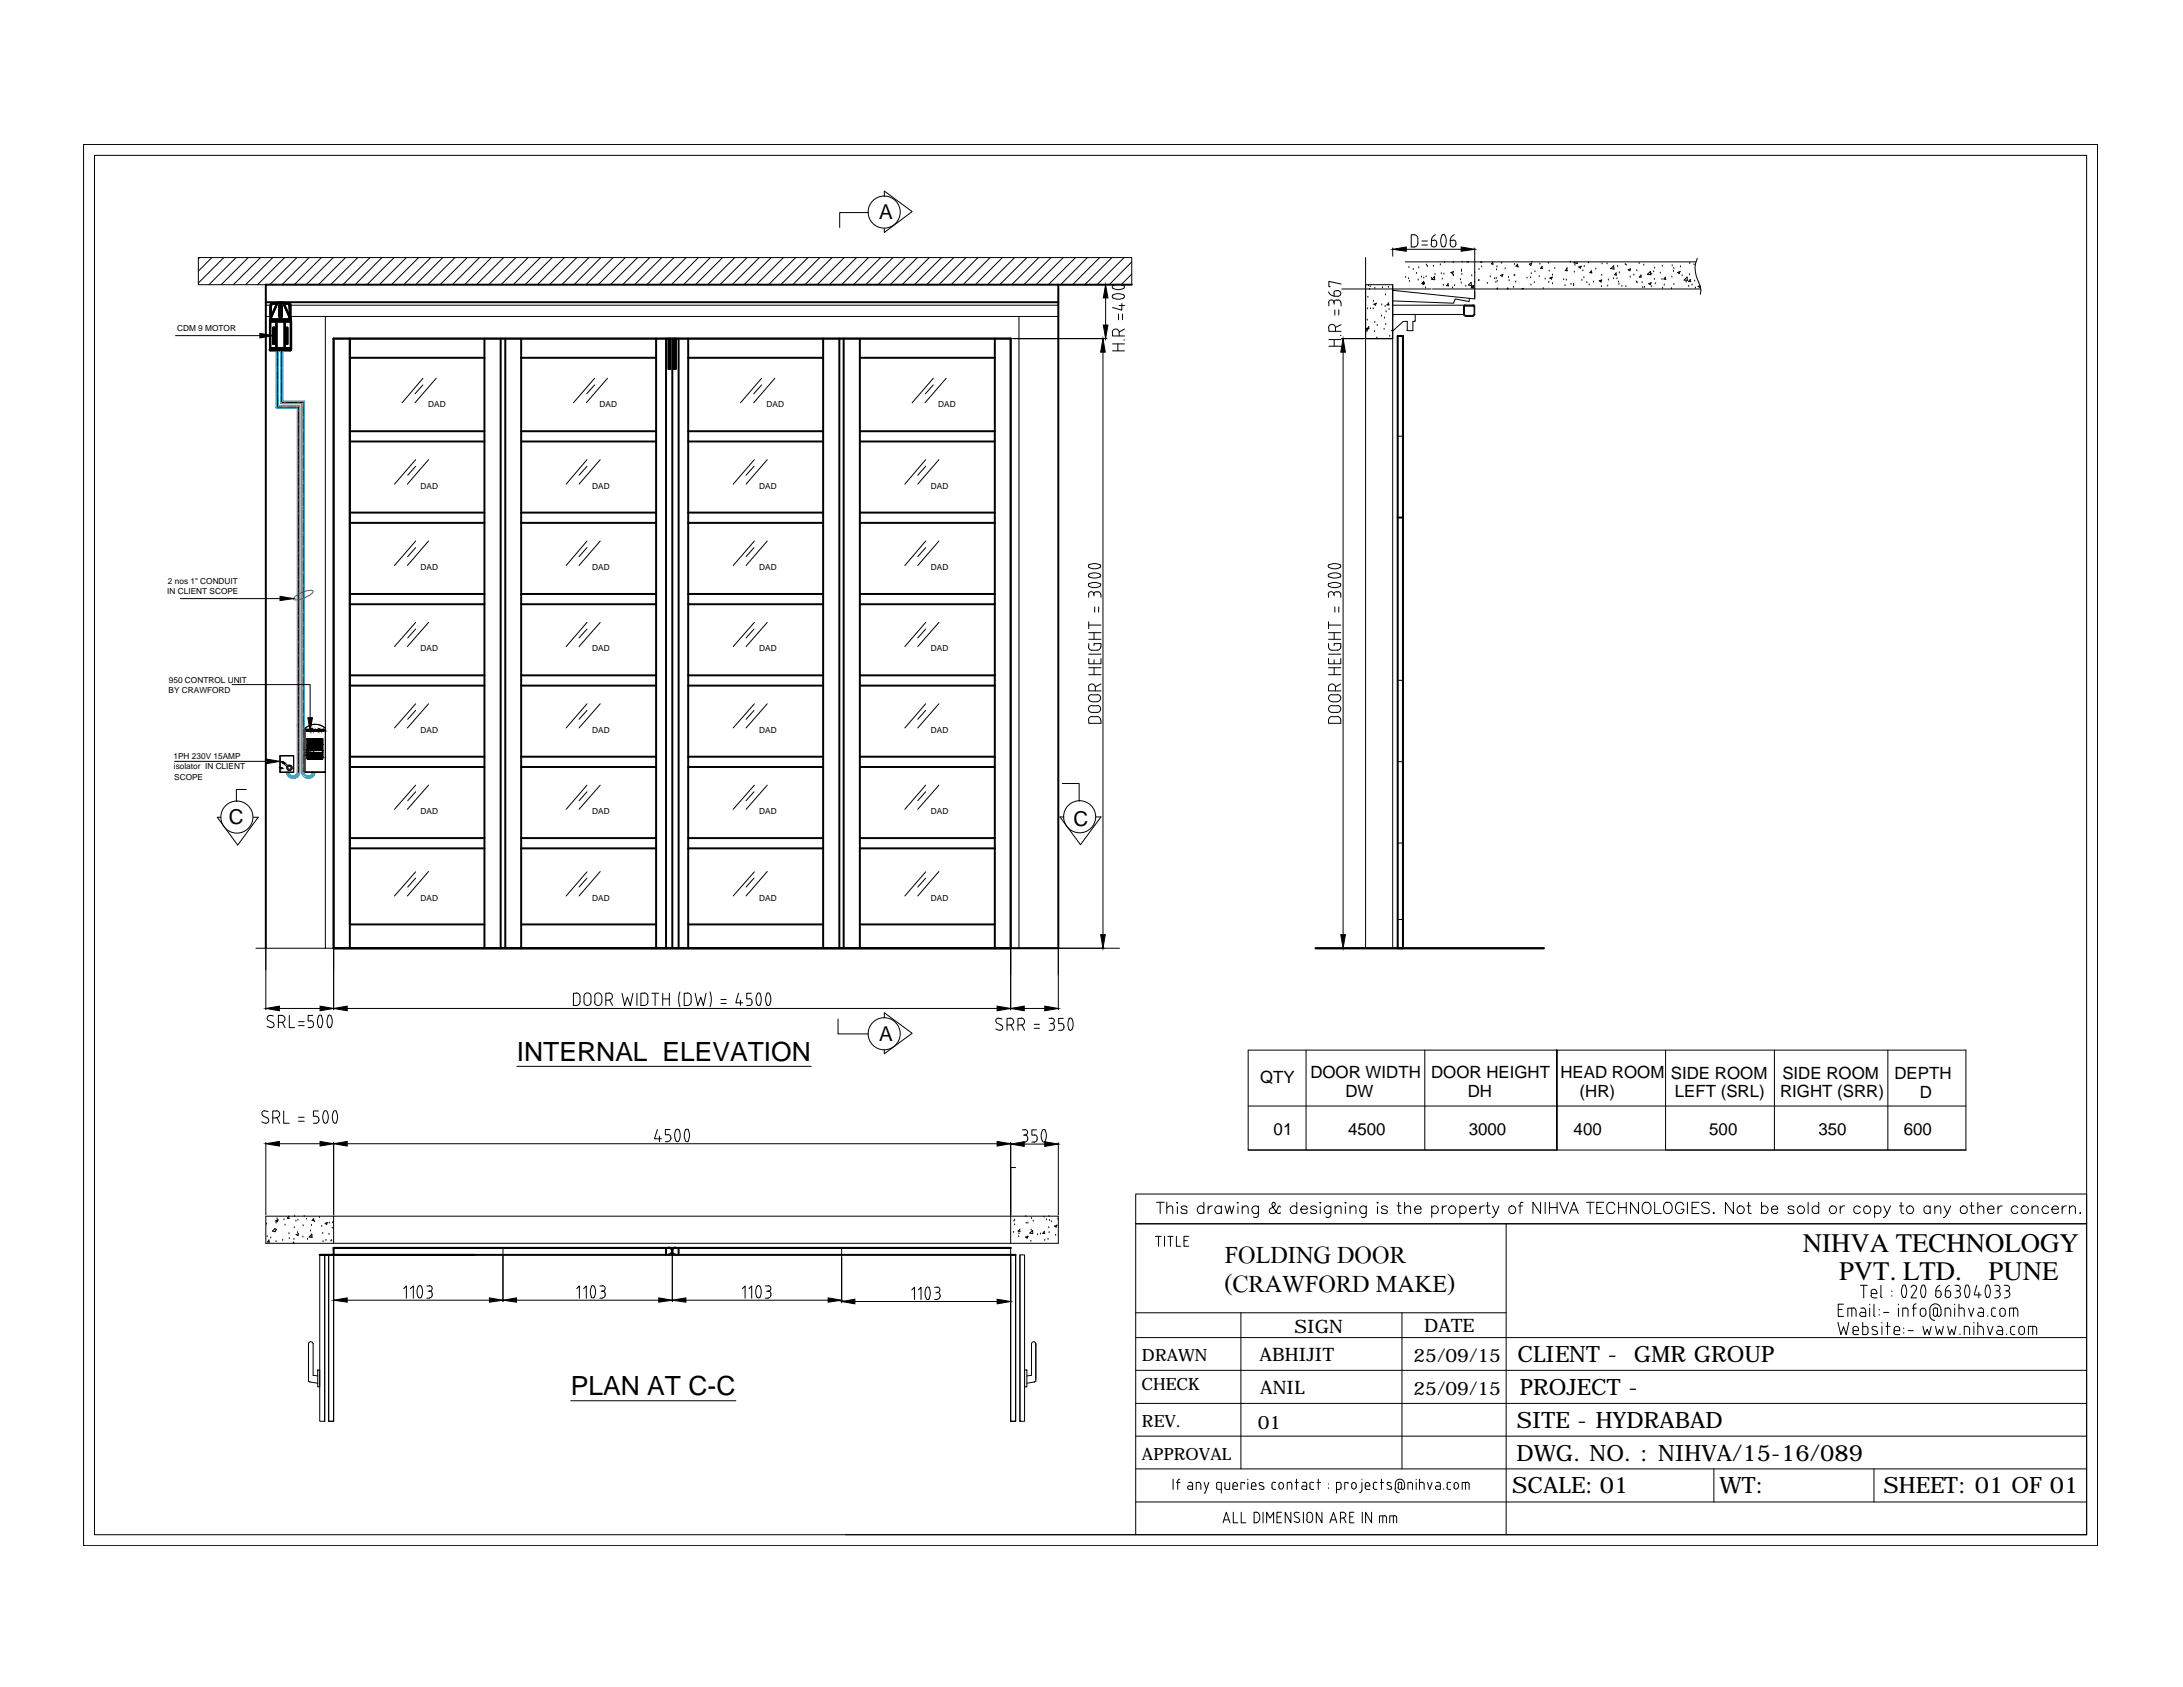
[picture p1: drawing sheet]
<svg xmlns="http://www.w3.org/2000/svg" width="279mm" height="216mm" viewBox="0 0 279 216" stroke-linecap="round" stroke-linejoin="round" font-family="sans-serif">
<defs><g id="words">
<g font-size="4.7">
<text x="156.7" y="161.6">FOLDING DOOR</text>
<text x="156.7" y="165.4">(CRAWFORD MAKE)</text>
</g>
<g font-size="3.4">
<text x="66.2" y="135.7">INTERNAL ELEVATION</text>
<text x="230.7" y="160.2">NIHVA TECHNOLOGY</text>
<text x="235.4" y="163.8">PVT. LTD.</text>
<text x="254.5" y="163.8">PUNE</text>
<text x="73.1" y="178.5">PLAN AT C-C</text>
</g>
<g font-size="2.9">
<text x="194.2" y="174.4">CLIENT -</text>
<text x="194.5" y="178.5">PROJECT -</text>
<text x="209.1" y="174.4">GMR GROUP</text>
<text x="194.1" y="182.7">SITE - HYDRABAD</text>
<text x="193.5" y="191.1">SCALE: 01</text>
<text x="194.1" y="186.9">DWG. NO. : NIHVA/15-16/089</text>
<text x="220.1" y="191.1">WT:</text>
<text x="241.1" y="191.1">SHEET: 01 OF 01</text>
</g>
<g font-size="2.6">
<text x="112.5" y="28.1">A</text>
<text x="29.3" y="105.4">C</text>
<text x="137.4" y="105.7">C</text>
<text x="112.5" y="133.2">A</text>
</g>
<g font-size="2.4">
<text x="165.7" y="170.5">SIGN</text>
<text x="182.3" y="170.5">DATE</text>
<text x="161.2" y="174.2">ABHIJIT</text>
<text x="161.3" y="178.4">ANIL</text>
<text x="180.9" y="174.3">25/09/15</text>
<text x="180.9" y="178.5">25/09/15</text>
<text x="161" y="182.8">01</text>
</g>
<g font-size="2.2">
<text x="167.7" y="138">DOOR WIDTH</text>
<text x="183.2" y="138">DOOR HEIGHT</text>
<text x="199.7" y="138">HEAD ROOM</text>
<text x="161.3" y="138.6">QTY</text>
<text x="172.2" y="140.4">DW</text>
<text x="187.9" y="140.4">DH</text>
<text x="202.2" y="140.4">(HR)</text>
<text x="213.9" y="138.1">SIDE ROOM</text>
<text x="214.4" y="140.4">LEFT (SRL)</text>
<text x="227.8" y="140.4">RIGHT (SRR)</text>
<text x="228.1" y="138.1">SIDE ROOM</text>
<text x="242.5" y="138.1">DEPTH</text>
<text x="245.7" y="140.6">D</text>
<text x="163" y="145.2">01</text>
<text x="172.5" y="145.2">4500</text>
<text x="188" y="145.2">3000</text>
<text x="201.4" y="145.2">400</text>
<text x="218.8" y="145.2">500</text>
<text x="232.7" y="145.2">350</text>
<text x="243.7" y="145.2">600</text>
<text x="146.1" y="177.9">CHECK</text>
<text x="146.2" y="174.2">DRAWN</text>
<text x="146.2" y="182.6">REV.</text>
<text x="146.2" y="186.8">APPROVAL</text>
</g>
<g font-size="1.1">
<text x="22.7" y="42.3">CDM 9 MOTOR</text>
<text x="54.8" y="52.1">DAD</text>
<text x="76.7" y="52.1">DAD</text>
<text x="98.1" y="52.1">DAD</text>
<text x="120.1" y="52.1">DAD</text>
<text x="53.8" y="62.6">DAD</text>
<text x="75.8" y="62.6">DAD</text>
<text x="97.2" y="62.6">DAD</text>
<text x="119.2" y="62.6">DAD</text>
<text x="21.4" y="76">IN CLIENT SCOPE</text>
<text x="21.5" y="74.7">2 nos 1&quot; CONDUIT</text>
<text x="53.8" y="73">DAD</text>
<text x="75.8" y="73">DAD</text>
<text x="97.2" y="73">DAD</text>
<text x="119.2" y="73">DAD</text>
<text x="53.8" y="83.3">DAD</text>
<text x="75.8" y="83.3">DAD</text>
<text x="97.2" y="83.3">DAD</text>
<text x="119.2" y="83.3">DAD</text>
<text x="21.6" y="88.7">BY CRAWFORD</text>
<text x="21.6" y="87.4">950 CONTROL UNIT</text>
<text x="53.8" y="93.8">DAD</text>
<text x="75.8" y="93.8">DAD</text>
<text x="97.2" y="93.8">DAD</text>
<text x="119.2" y="93.8">DAD</text>
<text x="22.2" y="97.1">1PH 230V 15AMP</text>
<text x="22.3" y="98.5">isolator IN CLIENT</text>
<text x="22.3" y="99.8">SCOPE</text>
<text x="53.8" y="104.2">DAD</text>
<text x="75.8" y="104.2">DAD</text>
<text x="97.2" y="104.2">DAD</text>
<text x="119.2" y="104.2">DAD</text>
<text x="53.8" y="115.3">DAD</text>
<text x="75.8" y="115.3">DAD</text>
<text x="97.2" y="115.3">DAD</text>
<text x="119.2" y="115.3">DAD</text>
</g>
<text font-size=".2" x="39.5" y="96.3">888</text>
</g></defs>
<!-- layer: 2 -->
<g fill="none" stroke="#000" stroke-width=".3">
<path d="M34.8 38.8l-.2 .9 .1 .8M34.8 38.9h-.1v1.8M34.8 38.8h.7M35.8 39.1v1.4M35.9 38.8v2.1M36.1 39.1v1.4M36.3 38.8h.7M37 38.8l.1 .9v.8M37 38.9h.2v1.8M34.5 44.8h.1M34.6 40.9v3.7h2.6v-3.5h-2.6M34.6 40.9h2.6"/>
<path d="M34.6 44.6v.2M34.6 40.9h.1M35 41.9v2.1M35.2 41.9v2.1M35.4 41.1v3.5M36.4 41.1v3.5M36.6 41.9v2.1M36.8 41.9v2.1M37.1 40.6l.1 .5M37.1 40.7l-.8-1.9h-.8l-.9 2.1M37.2 44.8h-2.6M37.2 44.6v.2"/>
<path d="M42.7 43.3h86.7v78.1h-86.7zM168.4 121.4h29.2"/>
</g>
<!-- layer: DIM -->
<path d="M34 38.7h101.5M135.5 36.4v85h-92.8M144.9 36.4h-110.9v85" fill="none" stroke="#000" stroke-width=".25"/>
<!-- layer: 2 -->
<g fill="none" stroke="#000" stroke-width=".25">
<path d="M44.8 43.3v78.1M44.8 55.2h17.2M44.8 56.5h17.2M44.8 45.8h17.2M62 43.3v78.1M64.1 43.3v78.1M64.7 43.3v78.1M66.7 43.3v78.1M66.7 55.2h17.3M66.7 56.5h17.3M66.7 45.8h17.3M84 43.3v78.1"/>
<path d="M85.2 43.3v78.1M85.5 43.3h.3v3.9h-.3zM86 43.3v78.1M86.3 43.3h.2v3.9h-.2zM86.9 43.3v78.1M88.1 43.3v78.1M88.1 55.2h17.3M88.1 56.5h17.3M88.1 45.8h17.3M105.4 43.3v78.1M107.4 43.3v78.1M108 43.3v78.1"/>
<path d="M110.1 43.3v78.1M110.1 55.2h17.2M110.1 56.5h17.2M110.1 45.8h17.2M127.3 43.3v78.1M178.9 43h.7v78.4h-.7zM179.6 43v78.4M44.8 65.6h17.2M44.8 66.9h17.2M44.8 76h17.2M44.8 77.3h17.2M66.7 65.6h17.3"/>
<path d="M66.7 66.9h17.3M66.7 76h17.3M66.7 77.3h17.3M88.1 65.6h17.3M88.1 66.9h17.3M88.1 76h17.3M88.1 77.3h17.3M110.1 65.6h17.2M110.1 66.9h17.2M110.1 76h17.2M110.1 77.3h17.2M178.9 66.2h.7"/>
<path d="M44.8 86.4h17.2M44.8 87.7h17.2M44.8 96.8h17.2M44.8 98.2h17.2M66.7 86.4h17.3M66.7 87.7h17.3M66.7 96.8h17.3M66.7 98.2h17.3M88.1 86.4h17.3M88.1 87.7h17.3M88.1 96.8h17.3M88.1 98.2h17.3"/>
<path d="M110.1 86.4h17.2M110.1 87.7h17.2M110.1 96.8h17.2M110.1 98.2h17.2M44.8 118.3h17.2M44.8 107.3h17.2M44.8 108.6h17.2M66.7 118.3h17.3M66.7 107.3h17.3M66.7 108.6h17.3M88.1 118.3h17.3M88.1 107.3h17.3"/>
<path d="M88.1 108.6h17.3M110.1 118.3h17.2M110.1 107.3h17.2M110.1 108.6h17.2M85.2 159.7v.9M85.6 159.7a.44 .44 0 0 1 .4 .4 .44 .44 0 0 1-.4 .5M86 159.7v.9M86.5 159.7a.44 .44 0 0 0-.5 .4 .44 .44 0 0 0 .5 .5M86.9 159.7v.9M129.4 159.7h-86.7v.9M40.9 160.6h89.1"/>
</g>
<g fill="none" stroke="#000" stroke-width=".13">
<path d="M25.6 33l-.2 .1M27.1 33l-1.7 1.7M28.6 33l-3.2 3.2M30.2 33l-3.5 3.4M31.8 33l-3.5 3.4M33.3 33l-3.4 3.4M34 36.4h-8.6v-3.4h119.5v3.4M34 39.1h.7M34.9 33l-3.5 3.4M36.4 33l-3.4 3.4M37.2 39.1h98.3M38 33l-3.5 3.4"/>
<path d="M39.6 33l-3.5 3.4M41.1 33l-3.4 3.4M42.7 33l-3.5 3.4M44.2 33l-3.4 3.4M45.8 33l-3.5 3.4M47.4 33l-3.5 3.4M48.9 33l-3.4 3.4M50.4 33l-3.4 3.4M52 33l-3.5 3.4M53.6 33l-3.5 3.4M55.1 33l-3.4 3.4M56.7 33l-3.5 3.4"/>
<path d="M58.2 33l-3.4 3.4M59.8 33l-3.5 3.4M61.4 33l-3.5 3.4M62.9 33l-3.4 3.4M64.5 33l-3.5 3.4M66 33l-3.4 3.4M67.6 33l-3.5 3.4M69.2 33l-3.5 3.4M70.7 33l-3.5 3.4M72.2 33l-3.4 3.4M73.8 33l-3.5 3.4M75.4 33l-3.5 3.4"/>
<path d="M76.9 33l-3.4 3.4M78.5 33l-3.5 3.4M80 33l-3.4 3.4M81.6 33l-3.5 3.4M83.2 33l-3.5 3.4M84.7 33l-3.5 3.4M86.3 33l-3.5 3.4M87.8 33l-3.4 3.4M89.4 33l-3.5 3.4M90.9 33l-3.4 3.4M92.5 33l-3.5 3.4M94.1 33l-3.5 3.4"/>
<path d="M95.6 33l-3.5 3.4M97.2 33l-3.5 3.4M98.7 33l-3.5 3.4M100.3 33l-3.5 3.4M101.8 33l-3.4 3.4M103.4 33l-3.5 3.4M104.9 33l-3.4 3.4M106.5 33l-3.5 3.4M108.1 33l-3.5 3.4M109.6 33l-3.4 3.4M111.2 27.2h-3.7v1.9M111.2 33l-3.5 3.4"/>
<path d="M112.7 33l-3.5 3.4M113.2 25.1v-.6l3.5 2.6-3.5 2.6v-.5M114.3 33l-3.5 3.4M115.9 33l-3.5 3.4M117.4 33l-3.5 3.4M118.9 33l-3.4 3.4M120.5 33l-3.5 3.4M122.1 33l-3.5 3.4M123.6 33l-3.4 3.4M125.2 33l-3.5 3.4M126.7 33l-3.4 3.4M128.3 33l-3.5 3.4"/>
<path d="M129.9 33l-3.5 3.4M131.4 33l-3.4 3.4M133 33l-3.5 3.4M134.5 33l-3.5 3.4M135.6 36.4h6.1M136.1 33l-3.5 3.4M137.7 33l-3.5 3.4M139.2 33l-3.5 3.4M140.7 33l-3.4 3.4M141.5 38.1v3.5M142.3 33l-3.5 3.4M142.4 38.1a1.46 1.46 0 0 0 1.4 0"/>
<path d="M142.4 36.6a1.46 1.46 0 0 1 1.4 0M142.4 38.1v-.3a1.25 1.25 0 0 1 1.5 0l-.1 .3M143.2 39.1h.7M143.6 38.8v.9l-1.2-.3M143.8 36.5l.1 .3a1.25 1.25 0 0 1-1.5 0v-.3M143.9 33l-3.5 3.4M144.9 33.5l-2.9 2.9M144.9 35.1l-1.4 1.3M170 38.7a.38 .38 0 0 1 .5-.3 .38 .38 0 0 1 .3 .5M170 37.4l.4 .4 .3 .1M170.1 38.8v.3M170.8 37.6v.3h.5"/>
<path d="M170.8 39.7v.6M171.1 38.4h-.2l-.2 .3M171.1 38.4h.2M171.2 38.4l.4 .2v.1M171.2 37.2a.36 .36 0 0 1 .4 .4 .36 .36 0 0 1-.4 .3M171.3 37.2a.4 .4 0 0 0-.6 .4M171.4 39.7v.6M171.6 36.4l-1.5-.4v.7h.2M171.6 38.8v.3M171.7 37h11.5M174.8 36.4h3.5v6.9h-3.5zM174.8 33v88.4"/>
<path d="M175 39.5h.1M175.1 38h.1M175.2 36.6h.1M175.3 37h.1M175.4 36.7h.1M175.4 39.5h.1M175.8 39.5h.1M175.8 38.6h.1M176 36.9h.1M176.1 38.8v.3l-.3-.2 .4-.1M176.9 39h.1M176.9 36.8h.1"/>
<path d="M177.3 39.2h.1M177.3 37.7h.1M177.4 39.9h.1M177.5 39h.3M177.7 36.8h.1M177.7 38.8v.3M177.7 38.8l-.2 .2M177.8 39.6h.1M178.3 37.2l10.5 1.1v-1M178.3 31.7v1.1M178.3 36.4v85M178.3 39.1h10.5"/>
<path d="M179.9 33.5h37.2M179.9 35.5h.1M180 31.9h7M180.3 35.7h.1M180.3 34.2h.1M180.4 36h.1M180.9 34.5h.1M181 30l.2 .1 .2 .2 .1 .2M181 30h-.4v1.6h.4M181.3 35h.1M181.5 30.6l-.1 .8-.2 .1-.2 .1M181.5 35.8h.1"/>
<path d="M181.6 34.3h.1M181.9 35.5h.1M182 31.4h.7M182 30.8h.7M182 36.3l.3-.1-.1 .2zM182.2 36.1v.2h-.2M182.2 35.6h.1M182.2 36l-.2 .3M182.4 36.9h.1M182.5 35.4h.1M182.6 33.9h.1M182.7 34.1h.1"/>
<path d="M183.2 35.6h.1M183.2 30.8v.5M183.2 30.8h.3M183.3 37h34.4M183.5 34.1h.1M183.5 30.7a.32 .32 0 0 1 .4 .4M183.6 35.4v.4h-.4l.4-.4M183.7 35.1h.1M183.7 30l-.2 .2-.3 .5M183.9 31.1a.37 .37 0 0 1-.3 .5 .37 .37 0 0 1-.4-.4M184.3 33.9h.1M184.5 35h.1"/>
<path d="M184.6 30.1a1.34 1.34 0 0 0 0 1.5h.3a1.27 1.27 0 0 0 0-1.5M184.6 35.7h.1M184.7 36.5h.1M184.8 35.1h.1M184.9 33.6h.1M184.9 30.1l-.2-.1-.1 .1M185.3 36.3l.1 .3M185.4 36.3l-.2 .3h.2M185.6 30.8v.4a.37 .37 0 0 0 .5 .4 .37 .37 0 0 0 .2-.5M185.6 30.8h.4M185.9 36.9h.1M186 30.7a.32 .32 0 0 1 .3 .4"/>
<path d="M186 35.3h.1M186 35.2h.1M186 33.6h.1M186 34.7l-.1 .3-.2-.1 .3-.1M186.1 30l-.2 .2-.3 .5M186.2 36.6h.1M186.9 35.8h.1M187 36.2h.1M187.1 34.7h.1M187.1 34.6h.1M187.1 35.1h.1M187.1 33.6h.1"/>
<path d="M187.5 39.1l-.1 .2v.9M187.5 39l-.1 .1-.1 .2v.9h-9M187.6 39.2h.9M187.6 36.6h.1M187.9 33.5v.1M188.1 38.2l-.1 .4-1.7-.3-.3 .5-7.7-.3M188.3 36.8l.3 .1M188.3 36.5v-.4l-.4 .4 .4 .1M188.4 35.3h.1M188.5 36.6v.3M188.5 39.1l.1 .2M188.5 39l.2 .1 .1 .2v.9"/>
<path d="M188.5 36.6l-.2 .2M188.6 36.5l-.1 .3-.2-.2h.4M188.7 39.3v.9M188.8 34.9h.1M188.8 36.1h.1M188.8 31.7v6.4M189.2 35.9h.1M189.3 34.5h.1M189.3 35.9h.1M189.5 33.5l.1 .1v-.1M189.6 34.1h.1M190.4 36.3h.1"/>
<path d="M190.7 35.4h.1M191 33.6l.1 .2M191.1 33.6l-.2 .2h.2M191.3 35.7h.1M191.5 36.1h.1M191.5 35.6h.1M191.5 34.5h.1M191.6 34.1h.1M191.6 36h.1M191.6 36.9l.1 .1M191.7 36.9l-.1 .1M192.1 35.2l.2-.1v.3z"/>
<path d="M192.2 33.7h.1M192.6 34.4h.1M192.9 37l.1-.1v.1M193.1 35.5h.1M193.2 35.9h.1M193.7 36.8h.1M193.8 35.3h.1M193.8 33.9h.1M193.9 35.2h.1M194 36.1h.1M194 34.1h.3M194.2 33.8l.1 .3"/>
<path d="M194.3 33.8l-.3 .3M194.3 34.2h.1M194.8 37l.2-.1-.1 .1M195.4 35.6h.1M195.9 35.5h.1M195.9 36.5h.1M195.9 33.9l.1-.2-.3 .1 .2 .2M196 35h.1M196.1 33.6h.1M196.4 36.2h.1M196.5 34.8h.1M197 35.4h.1"/>
<path d="M197.1 33.8h.1M197.2 34.3l.2 .1M197.3 34.1l.1 .3M197.4 34.1l-.2 .3M197.5 36.9h.1M197.8 35.7h.1M198.2 33.7h.1M198.2 36.1h.1M198.3 34.7h.1M198.7 35.5l-.1 .2-.2-.1 .3-.1M198.7 35.2h.1M198.7 36.3h.1"/>
<path d="M199 34.4h.1M200.1 35.8h.1M200.3 36.6h.1M200.3 34.6l.3 .1M200.5 35.8h.1M200.5 34.4l.1 .3M200.6 34.4h.1M200.6 34.4l-.3 .2M201 33.6h.1M201.1 36.4h.1M201.4 36.4h.1M201.4 36.6h.1"/>
<path d="M201.5 34.8h.1M201.6 33.9h.1M201.6 33.5l-.1 .1 .4 .1-.1-.2M202 34.1l.3 .2M202.1 34.2l.3-.1-.1 .2M202.5 35.9h.1M202.6 34.7h.1M202.7 35.5h.1M202.8 34.1h.1M203.1 36.2h.1M203.3 33.6h.1M203.4 36.5h.1"/>
<path d="M203.5 34.9h.2M203.7 34.7v.3M203.7 34.7l-.2 .2M203.9 36.1h.1M204.2 34.4h.1M204.8 36h.1M205 36.7h.1M205 35.2h.1M205 35.8l-.3 .1M205 35.8l-.1 .3-.2-.2M205 33.8h.1M205.7 33.8h.1"/>
<path d="M205.8 36.6h.1M205.9 35.8h.1M206.1 34.4h.5l-.1-.4-.4 .4M206.5 35.7h.1M206.8 35l.1 .2M206.9 34.9l-.2 .3h.2M207 35.7h.1M207 34.1h.1M207.2 36.1h.1M207.2 36.4h.1M207.2 34.9h.1M207.6 36.6h.1"/>
<path d="M208 33.9h.1M208.1 36.7h.1M208.1 33.9h.1M208.4 34.5l.3-.1-.1 .3zM208.6 35.5h.1M209.1 35.2h.1M209.5 36.1h.1M209.5 34.7h.1M209.5 36.2h.1M209.8 33.7h.1M209.8 35.5h.2M210 35.2v.3"/>
<path d="M210 35.2l-.2 .3M210.2 36.2h.1M210.3 36.8h.1M210.4 33.9h.1M210.5 36.8h.1M210.8 35.1l.4-.4 .1 .5zM211.3 36.2l-.1 .2-.2-.1 .4-.1M211.4 36.7h.1M211.4 35.1h.1M211.7 34.8h.1M211.7 35.8h.1M211.8 34.3h.1"/>
<path d="M211.9 36.3h.1M212.5 35h.1M212.7 35.8h.1M212.8 34.1h.1M212.8 36.9h.1M213 36.5h.1M213.1 35.5l.1 .3M213.2 35.5l-.2 .2 .2 .1M213.9 36.9h.1M214 35.5h.1M214 34h.1M214.2 34.7h.1"/>
<path d="M214.2 36.4h.1M214.2 34.4h.1M214.7 34.9l.3 .1M214.7 34.9l.3-.2-.1 .3M215.1 34.1h.1M215.3 35.3h.1M215.8 36.1h.1M215.9 35.5l.1 .4-.5-.1zM216.1 36h.3M216.1 36.6h.1M216.2 35.2h.1M216.3 33.7h.1"/>
<path d="M216.3 35.8l.1 .3M216.4 35.8l-.3 .2M216.6 36.5h.1M216.8 33.9h.1M216.9 36h.1M217 36.9h.1M217.2 33a3 3 0 0 0-.1 2.4l.6 1.7-.1 .6M217.3 36.6l.3 .2v-.2M217.6 36.6h-.2M22.5 43h10.8M34 40.5h.7M36.1 44.8h1.1"/>
<path d="M37.2 40.5h98.3M41.6 40.5v80.9M53.2 58.8l-2.7 3.2M53.2 59.7l-1 1.1M54.1 48.4l-2.6 3.1M54.1 49.3l-1 1.1M54.8 58.8l-2.7 3.2M55.8 48.4l-2.7 3.1M75.1 58.8l-2.6 3.2M75.1 59.7l-1 1.1M76.1 48.4l-2.7 3.1M76.1 49.3l-1 1.1"/>
<path d="M76.8 58.8l-2.7 3.2M77.8 48.4l-2.8 3.1M96.5 59.7l-1 1.1M96.5 58.8l-2.7 3.2M97.5 48.4l-2.7 3.1M97.5 49.3l-1 1.1M98.2 58.8l-2.7 3.2M99.2 48.4l-2.7 3.1M118.5 58.8l-2.7 3.2M118.5 59.7l-1 1.1M119.5 48.4l-2.8 3.1M119.5 49.3l-1.1 1.1"/>
<path d="M120.2 58.8l-2.7 3.2M121.1 48.4l-2.7 3.1M129.6 43.3h12.1M130.4 40.5v80.9M141.2 45.1v74.5M142.4 42.6a.44 .44 0 0 1 .4-.5 .44 .44 0 0 1 .4 .5M142.4 42.6v.4h1.5M142.4 44.9h1.5M142.4 44h1.5M143.1 44v.9M143.2 40.2v.7M143.2 42.6v.4"/>
<path d="M143.7 40.2v.7M143.8 43.5h.1M143.9 42.1l-.7 .4M170 42a.44 .44 0 0 1 .5-.5 .44 .44 0 0 1 .4 .5M170.1 42v.4h1.5M170.1 44.3h1.5M170.1 43.5h1.5M170.8 43.5v.8M170.9 42v.4M171.6 43h.1M171.6 41.6l-.7 .3M171.7 43.3h6.6"/>
<path d="M171.9 45.1v74.5M174.9 42.4h.1M174.9 42.1h.3M175 41h.1M175.1 42l-.1 .3-.2-.2M175.1 42l-.3 .1M175.2 41.8v.3M175.2 41.8l-.2 .3M175.9 42.4h.1M176 41.3h.1M176.2 43.3h.1M176.3 41.6h.1"/>
<path d="M176.8 40.5h.1M177.2 42.1h.1M177.2 40.7h.1M177.4 41.5h.1M177.9 43h.1M178.3 42.2l-.2 .1h.2M178.9 55.8h.7M179.6 43h-.7v78.4M180.1 42.3v-1.2h-.5l-1.3 1.3M181.1 41.1h-.3v1.2h-.7M181.1 41v.1M181.1 40.2v.8"/>
<path d="M187.3 40.2l.1 .2 .1 .1M187.4 40.2l.1 .1M187.6 40.4h.9M187.6 40.5h.9M188.6 40.2l-.1 .1M188.8 40.2l-.1 .2-.2 .1M23.1 76.6h12.7M53.2 69.2l-2.7 3.2M53.2 70.1l-1 1.1M53.2 79.7l-2.7 3M54.8 69.2l-2.7 3.2M54.8 79.7l-2.7 3"/>
<path d="M75.1 69.2l-2.6 3.2M75.1 70.1l-1 1.1M75.1 79.7l-2.6 3M76.8 69.2l-2.7 3.2M76.8 79.7l-2.7 3M96.5 70.1l-1 1.1M96.5 69.2l-2.7 3.2M96.5 79.7l-2.7 3M98.2 69.2l-2.7 3.2M98.2 79.7l-2.7 3M118.5 69.2l-2.7 3.2M118.5 70.1l-1 1.1"/>
<path d="M118.5 79.7l-2.7 3M120.2 69.2l-2.7 3.2M120.2 79.7l-2.7 3M139.3 76.1a.38 .38 0 0 1 .5-.4 .38 .38 0 0 1 .2 .6M139.3 76.1v.3M139.3 79.6v.9M139.3 80h1.6M139.4 74.7a1.46 1.46 0 0 1 1.4 0M139.4 73.8a1.46 1.46 0 0 0 1.4 0M139.4 73.5a1.34 1.34 0 0 1 1.4 .1v.3M139.4 72.3a1.46 1.46 0 0 1 1.4 0M139.4 74.7l-.1 .2 .1 .1"/>
<path d="M139.4 73.5l-.1 .2 .1 .2M139.4 72.3l-.1 .1 .1 .2M140.1 77.7v.6M140.3 75.7l-.1 .1-.2 .3M140.4 75.8h.1M140.5 75.7l.2 .1 .2 .3M140.6 77.7v.6M140.8 74.7v.3a1.27 1.27 0 0 1-1.4 0M140.8 72.3v.2a1.27 1.27 0 0 1-1.4 .1M140.9 76.1v.3M170 80h1.6M170 76.1v.3"/>
<path d="M170 79.6v.9M170.1 74.7l-.1 .2 .1 .1M170.1 73.5l-.1 .2 .1 .2M170.1 72.3l-.1 .1 .1 .2M170.1 74.7a1.46 1.46 0 0 1 1.4 0M170.1 73.8a1.46 1.46 0 0 0 1.4 0M170.1 73.5a1.34 1.34 0 0 1 1.5 .1l-.1 .3M170.1 72.3a1.46 1.46 0 0 1 1.4 0M170.8 76.1v.2M170.8 77.7v.6M171.1 75.7l-.2 .1-.2 .3a.36 .36 0 0 0-.3-.4 .36 .36 0 0 0-.4 .4M171.1 75.8h.2"/>
<path d="M171.2 75.7l.4 .2v.5M171.4 77.7v.6M171.5 74.7l.1 .3a1.27 1.27 0 0 1-1.5 0M171.5 72.3l.1 .2a1.27 1.27 0 0 1-1.5 .1M22.3 97.4h11.8M29.7 87.6h10v4.2M35.8 96.7h1.8v2.1h-1.8zM39.3 94.5v2.6h2v-2.6h-2h2v2.6h-2zM39.4 96v.3h.8v-.3h-.8h1.9v.3h-1.9zM40.1 95.4h.4v.6h-.4zM40.1 94.7h.4v.5h-.4zM40.2 95.5l.1 .2h.1l-.1 .2-.1-.2z"/>
<path d="M40.3 94.8l.1 .2h-.1l-.1 .2v-.2zM53.2 80.5l-1 1.1M53.2 90.1l-2.7 3.1M53.2 90.9l-1 1.2M54.8 90.1l-2.7 3.1M75.1 80.5l-1 1.1M75.1 90.1l-2.6 3.1M75.1 90.9l-1 1.2M76.8 90.1l-2.7 3.1M96.5 80.5l-1 1.1M96.5 90.9l-1 1.2M96.5 90.1l-2.7 3.1"/>
<path d="M98.2 90.1l-2.7 3.1M118.5 80.5l-1 1.1M118.5 90.1l-2.7 3.1M118.5 90.9l-1 1.2M120.2 90.1l-2.7 3.1M139.3 88a.44 .44 0 0 1 .4-.5 .44 .44 0 0 1 .5 .5M139.3 82.8l.1 .2a1.11 1.11 0 0 0 1.4 0l.1-.2M139.3 92.2v.4h1.6v-.4M139.3 88v.4h1.6M139.3 84.3v.6h1.6v-.6M139.3 86.3h1.6M139.3 85.5h1.6"/>
<path d="M139.3 83.7h1.6M139.3 82.4v.4M139.3 81.8h1.6M139.3 81h1.6M139.7 90.3a.44 .44 0 0 0-.4 .4 .44 .44 0 0 0 .4 .5h.7a.44 .44 0 0 0 .5-.5 .44 .44 0 0 0-.5-.4M139.7 88.9a.44 .44 0 0 0-.4 .4 .44 .44 0 0 0 .4 .5M139.8 90.3h.6M139.8 89.8h.6M139.8 88.9h.6M139.8 91.7h-.3l-.1 .2-.1 .3M139.8 91.7h.6M140 82.6v-.2h.9v.4"/>
<path d="M140 81v.8M140 84.4v.5M140 85.5v.8M140.2 88v.4M140.4 91.7h.2l.2 .2 .1 .3M140.4 88.9a.44 .44 0 0 1 .5 .4 .44 .44 0 0 1-.5 .5M140.9 87.5l-.7 .4M170 92.2v.4h1.6v-.4M170 88v.4h1.6M170 84.3v.6h1.6v-.6M170 82.4l.1 .6 .4 .2M170 86.3h1.6"/>
<path d="M170 85.5h1.6M170 83.7h1.6M170 81.8h1.6M170 81h1.6M170 88a.44 .44 0 0 1 .5-.5 .44 .44 0 0 1 .4 .5M170.5 90.3a.44 .44 0 0 0-.5 .4 .44 .44 0 0 0 .5 .5M170.5 88.9a.44 .44 0 0 0-.5 .4 .44 .44 0 0 0 .5 .5M170.5 91.2h.7M170.5 90.3h.7M170.5 89.8h.7M170.5 88.9h.7M170.5 83.2h.7"/>
<path d="M170.5 91.7h-.2l-.2 .2-.1 .3M170.5 91.7h.6M170.8 82.6v-.2h.8l-.1 .6-.3 .2M170.8 81v.8M170.8 84.4v.5M170.8 85.5v.8M170.9 88v.4M171.1 91.7h.3l.1 .2 .1 .3M171.2 90.3a.44 .44 0 0 1 .4 .4 .44 .44 0 0 1-.4 .5M171.2 88.9a.44 .44 0 0 1 .4 .4 .44 .44 0 0 1-.4 .5M171.6 87.5l-.7 .4M178.9 87.1h.7"/>
<path d="M178.9 97.5h.7M28.3 104.6h-.5l2.6 3.5 2.6-3.5h-.6M31.5 101h-1.2v1.6M53.2 100.5l-2.7 3.1M53.2 101.3l-1 1.2M53.2 111.6l-2.7 3.1M53.2 112.4l-1 1.1M54.8 100.5l-2.7 3.1M54.8 111.5l-2.7 3.2M75.1 100.5l-2.6 3.1M75.1 101.3l-1 1.2M75.1 111.6l-2.6 3.1"/>
<path d="M75.1 112.4l-1 1.1M76.8 100.5l-2.7 3.1M76.8 111.5l-2.7 3.2M96.5 101.3l-1 1.2M96.5 112.4l-1 1.1M96.5 100.5l-2.7 3.1M96.5 111.6l-2.7 3.1M98.2 100.5l-2.7 3.1M98.2 111.5l-2.7 3.2M118.5 100.5l-2.7 3.1M118.5 101.3l-1 1.2M118.5 111.6l-2.7 3.1"/>
<path d="M118.5 112.4l-1 1.1M120.2 100.5l-2.7 3.1M120.2 111.5l-2.7 3.2M136 100.3h2.1v2.2M136.2 104.5h-.5l2.6 3.6 2.6-3.6h-.6M178.9 107.9h.7M178.9 117.7h.7M32.8 121.4h110.5M34 121.4v7.8M34.4 130.6l.5 .3M34.9 130.8a.4 .4 0 0 1 .1 .6 .4 .4 0 0 1-.6 0l-.2-.1M35 130a.44 .44 0 0 0-.6 0 .44 .44 0 0 0-.1 .5l.1 .1"/>
<path d="M35.6 130.8h.5M35.8 129.1h5.2M36 129.9a.44 .44 0 0 1 .5 .5 .44 .44 0 0 1-.5 .4M36.1 129.9h-.5v1.6M36.1 130.8l.4 .7M37 129.9v1.6h.7M38.2 131.3h.7M38.2 130.8h.7M39.8 130.6a.41 .41 0 0 1 .3 .6M40 129.9h-.6v.8h.4M40.1 131.2l-.2 .3h-.5M40.8 130a1.34 1.34 0 0 0 .1 1.5l.3-.1"/>
<path d="M41.1 130a1.46 1.46 0 0 1 0 1.4M41.2 130l-.2-.1-.2 .1M42 130a1.46 1.46 0 0 0 0 1.4M42.4 130a1.34 1.34 0 0 1-.1 1.5l-.3-.1M42.4 130l-.2-.1-.2 .1M42.7 121.4v7.8M44.4 129.1h83.2M73.8 127.1h.2l.2 .2v.9M73.8 127.1h-.4v1.6h.4M74.2 128.2v.2l-.2 .2-.2 .1M74.7 127.5v.7a.44 .44 0 0 0 .5 .5 .44 .44 0 0 0 .4-.5v-.7M75.6 127.5a.44 .44 0 0 0-.4-.4 .44 .44 0 0 0-.5 .4"/>
<path d="M76.1 128.2a.44 .44 0 0 0 .4 .5 .44 .44 0 0 0 .5-.5M76.1 127.5v.8M77 127.5a.44 .44 0 0 0-.5-.4 .44 .44 0 0 0-.4 .4M77 127.5v.8M77.5 128h.5M77.9 127.1a.44 .44 0 0 1 .5 .4 .44 .44 0 0 1-.5 .5M78 127.1h-.5v1.6M78 128l.4 .7M79.6 127.1l.4 1.6 .3-1.1 .4 1.1 .3-1.6M81.5 127.1v1.6M82.4 127.1h.3l.2 .2v.9M82.5 127.1h-.5v1.6h.5"/>
<path d="M82.9 128.2v.2l-.2 .2-.3 .1M83.4 127.1h.9M83.8 127.1v1.6M84.8 127.1v1.6M84.8 127.8h.9M85.7 127.1v1.6M87 126.9a2.73 2.73 0 0 0 0 2M88 127.1h.2l.2 .2 .1 .9M88 127.1h-.4v1.6h.4M88.5 128.2l-.1 .2-.2 .2-.2 .1M89 127.1l.3 1.6 .4-1.1 .3 1.1 .4-1.6M90.9 126.9a2.73 2.73 0 0 1 0 2"/>
<path d="M92.3 128.4h.6M92.3 127.9h.6M94.5 127.1l-.3 1.2h.9M94.8 128v.7M95.6 128.7h.3M95.9 127.8h.2l.2 .4M96.2 127.1h-.6v.7h.3M96.3 128.3l-.1 .2-.3 .2M96.3 128.2v.1M96.9 127.2a1.34 1.34 0 0 0 .1 1.5l.3-.1M97.3 127.2a1.46 1.46 0 0 1 0 1.4M97.3 127.2l-.2-.1-.2 .1"/>
<path d="M98.2 127.2a1.46 1.46 0 0 0 0 1.4M98.5 127.2a1.34 1.34 0 0 1-.1 1.5l-.3-.1M98.5 127.2l-.2-.1-.2 .1M107.3 130.4v1.9h3.9M113.2 130.2v-.6l3.5 2.6-3.5 2.7v-.5M127.7 131l.5 .2M127.8 130.3a.36 .36 0 0 0-.3 .3 .36 .36 0 0 0 .1 .4M127.8 130.3l.4 .1M128.1 131.2a.4 .4 0 0 1 .1 .6 .4 .4 0 0 1-.6 0l-.1-.1M129.3 130.3a.44 .44 0 0 1 .4 .4 .44 .44 0 0 1-.4 .5h-.4M129.3 130.3h-.4v1.6M129.4 121.4v7.8"/>
<path d="M129.4 131.2l.3 .7M130.3 131.2h.4M130.7 130.3a.44 .44 0 0 1 .4 .4 .44 .44 0 0 1-.4 .5M130.7 130.3h-.4v1.6M130.8 131.2l.3 .7M131.1 129.1h2.6M132.4 131.6h.6M132.4 131.1h.6M134.3 130.3h.3M134.3 131.9h.3M134.4 131h.2M134.6 130.3a.36 .36 0 0 1 .3 .3 .36 .36 0 0 1-.3 .4"/>
<path d="M134.6 131h.2l.1 .3M134.9 131.3a.4 .4 0 0 1-.3 .6M135.5 121.4v7.8M135.8 131h.2l.2 .3M136.1 130.3h-.6v.7h.3M136.2 131.3a.4 .4 0 0 1-.4 .6h-.3M136.8 130.4l.3-.1a1.25 1.25 0 0 1 0 1.5h-.3M136.9 130.4a1.46 1.46 0 0 0 0 1.4M171.7 121.4h2.9M199.2 134.4h14v12.8h-14zM33.7 142.9l.5 .2M33.9 142.1a.36 .36 0 0 0-.4 .3 .36 .36 0 0 0 .2 .4"/>
<path d="M33.9 142.2l.4 .1M34 146.2v9.3M34 155.6h101.5v3.5h-101.5zM34.1 156.7h.1M34.2 158.3h.1M34.2 143.1a.4 .4 0 0 1 .1 .6 .4 .4 0 0 1-.6 0l-.2-.1M34.4 158.7v.3M34.4 158.7l-.2 .2h.3M34.7 158.4h.1M34.9 157.6l.3-.4v.4zM34.9 143.1h.5M35.2 156.2l.3 .2"/>
<path d="M35.3 156.2l.3-.1-.1 .3M35.3 158.9h.1M35.3 156.5h.1M35.4 142.1a.44 .44 0 0 1 .4 .5 .44 .44 0 0 1-.4 .4M35.4 157.4h.1M35.4 142.2h-.5v1.5M35.5 156h.1M35.5 143.1l.3 .6M35.5 156.2h.1M35.8 146.4h5.2M36.2 158.7h.1M36.3 142.2v1.5h.7"/>
<path d="M36.4 156.1h.1M36.5 156.8h.1M36.9 155.6l.1 .3M37 157.9h.1M37 155.6l-.2 .3h.2M37 158.5h.1M37.6 159v.1M37.6 158.6h.1M37.6 158.9l-.1 .2M37.7 157.1h.1M37.7 155.7h.1M37.9 156.3h.1"/>
<path d="M37.9 158l.2 .1 .1-.2-.3 .1M38.1 157.8h.1M38.1 156.2h.1M38.2 143.5h.7M38.2 143h.7M38.8 158.3h.1M38.8 156.9h.1M38.9 155.7h.1M39.2 156h.1M39.4 158.6h.1M39.7 157.6h.1M39.8 158.3h.1"/>
<path d="M39.9 156.8h.1M39.9 157.9v.5l-.3-.1zM40.1 155.9l.1 .3M40.2 155.9l-.3 .3h.3M40.2 156.4h.1M40.8 142.2h-.7v.7h.5l.2 .3M40.8 143.4l-.2 .3h-.5M40.8 143.2v.2M40.9 155.8h.1M41.2 157h.1M41.3 157.8h.1M41.3 158.9h.1"/>
<path d="M41.5 142.3a1.34 1.34 0 0 0 .1 1.4h.2a1.27 1.27 0 0 0 0-1.4M41.6 156.6l.3-.2-.1 .3zM41.7 158.7h.1M41.9 142.2l-.2-.1-.2 .1M42.1 158h.1M42.1 156.5h.1M42.4 158.8h.1M42.5 157.2h.1M42.6 156.5h.1M42.7 146.2v9.3M42.7 155.6v3.5M42.7 142.3a1.34 1.34 0 0 0 .1 1.4h.3"/>
<path d="M43 142.3a1.46 1.46 0 0 1 0 1.4M43.1 142.2l-.2-.1-.2 .1M44.4 146.4h83.2M64.4 159.7v6.9M84.1 144.6l-.3 1.1h.9M84.4 145.4v.7M85.2 146.1h.3M85.5 145.2h.2l.1 .3M85.8 144.6h-.6v.6h.3M85.8 145.7v.2l-.3 .2M85.9 145.6v.1M86.5 146l.2 .1 .2-.1"/>
<path d="M86.5 146a1.34 1.34 0 0 1 .1-1.5h.2a1.27 1.27 0 0 1 .1 1.5M87.7 146l.2 .1 .2-.1M88.1 144.6a1.46 1.46 0 0 1 0 1.4M88.1 144.6l-.3-.1a1.27 1.27 0 0 0-.1 1.5M107.7 159.7v.9M129.4 146.2v9.3M129.4 159.7v22.2M129.7 157.7h.1M129.8 156.3h.1M129.9 156.7h.1M129.9 156.2h.1M130 149.4h-.6v9.7"/>
<path d="M130.4 158.3h.1M130.4 157.9h.1M130.5 157.3v.3h-.2M130.5 157.3l-.2 .3M130.8 144.6h.4M130.8 146.2h.4M131 145.3h.2M131.1 146.4h2.6M131.2 144.6a.36 .36 0 0 1 .3 .3 .36 .36 0 0 1-.3 .4M131.2 145.2l.1 .1 .2 .3M131.3 155.7h.1M131.3 156.5h.1"/>
<path d="M131.5 145.8v.2l-.3 .2M131.6 158.2l-.1 .3-.2-.2 .3-.1M131.6 156.5h.1M131.6 145.6v.2M131.8 157.8l.4-.3v.4zM131.9 158.9h.1M132 157.4h.1M132 155.9h.1M132.1 146.2h.3M132.2 156.3h.1M132.4 145.2l.2 .1 .1 .3M132.7 144.6h-.6v.7h.3"/>
<path d="M132.7 145.6a.41 .41 0 0 1-.3 .6M132.8 158h.1M133.2 157.9h.1M133.4 146.1l.2 .1 .2-.1M133.6 155.8h.1M133.6 157.6l.1 .3M133.7 157.6l-.2 .2h.2M133.7 158.7h.1M133.8 144.6a1.46 1.46 0 0 1 0 1.4M133.8 144.6h-.3a1.27 1.27 0 0 0-.1 1.4M133.9 156.1h.1M134.1 158.6h.1"/>
<path d="M134.2 157.1h.1M134.3 155.7h.1M134.3 157.8h.1M134.3 156.2h.1M134.6 156.4h.1M134.9 156.9l.3 .1M135 156.9l.3-.1-.1 .2M135.1 158.1h.1M135.4 156h.1M135.5 146.2v9.3M39.5 172v-.2l.2-.1 .4 .2v4.1l.6 .1M39.5 171.9v4.9l.2 .1"/>
<path d="M39.6 176.9l1.1 .1M40.7 175.3h.2v2.2h-.2zM40.9 160.6h.7v21.3h-.7zM41.6 160.6v21.3M42.1 160.6h.6v21.3h-.6zM42.1 160.6v21.3h.6M42.7 160.6v21.3M44.4 166.4h18.2M51.7 164.9l.3-.3v1.5M52.5 164.9l.4-.3v1.5M53.5 164.6h.3a1.25 1.25 0 0 1 0 1.5h-.2a1.27 1.27 0 0 1-.1-1.5zM54.6 164.6h.4"/>
<path d="M54.6 166.1h.4M55 164.5a.37 .37 0 0 1 .3 .5 .37 .37 0 0 1-.5 .3M55 165.2a.41 .41 0 0 1 .3 .6M55.3 165.7v.2l-.3 .2M66.1 166.4h18.2M73.8 164.9l.4-.3v1.5M74.7 164.9l.3-.3v1.5M75.7 164.6h.3a1.25 1.25 0 0 1 0 1.5l-.3-.1M75.7 164.6a1.46 1.46 0 0 0 0 1.4M76.8 164.6h.3M76.8 166.1h.3M76.9 165.3h.2"/>
<path d="M77.1 164.5a.36 .36 0 0 1 .4 .4 .36 .36 0 0 1-.4 .4M77.1 165.2a.41 .41 0 0 1 .4 .6M77.5 165.7l-.1 .2-.3 .2M86 160.8v5.8M87.8 166.4h18.2M95 164.9l.4-.3v1.5M95.9 164.9l.3-.3v1.5M96.9 164.6h.3a1.25 1.25 0 0 1 0 1.5h-.2a1.27 1.27 0 0 1-.1-1.5zM97.9 164.6h.4M97.9 166.1h.4M98.1 165.3h.2M98.3 164.5a.36 .36 0 0 1 .4 .4 .36 .36 0 0 1-.4 .4"/>
<path d="M98.3 165.2a.41 .41 0 0 1 .4 .6M98.7 165.7l-.1 .2-.3 .2M107.7 160.8v5.9M109.4 166.6h18.2M116.7 165.1l.3-.4v1.6M117.5 165.1l.4-.4v1.6M118.6 166.2l.2 .1 .1-.1M118.6 164.8a1.46 1.46 0 0 0 0 1.4M118.9 164.8a1.46 1.46 0 0 1 0 1.4M118.9 164.8l-.1-.1-.2 .1M119.6 164.7h.4M119.6 166.3h.4"/>
<path d="M119.8 165.4h.2M119.9 164.7a.36 .36 0 0 1 .4 .4 .36 .36 0 0 1-.4 .3M119.9 165.4h.2l.2 .3M120.3 165.9l-.1 .2-.3 .2M120.3 165.8v.1M129.4 160.6h.6v21.3h-.6zM130 160.6v21.3h-.6M130.5 160.6h.6v21.3h-.6zM130.5 160.6v21.3M131.1 175.3h.3v2.2h-.3zM132.4 176.9l-1 .1M132.6 172l-.1-.2-.2-.1-.2 .1-.1 .1v4.1l-.6 .1"/>
<path d="M132.6 171.9v4.9l-.2 .1"/>
<circle cx="113.2" cy="27.1" r="2.05"/>
<circle cx="30.3" cy="104.6" r="2.05"/>
<circle cx="138.2" cy="104.5" r="2.05"/>
<circle cx="113.2" cy="132.3" r="2.05"/>
</g>
<g fill="#000" stroke="#000" stroke-width=".13">
<path d="M141.5 36.4l.3 1.7h-.6zM178.3 31.9l1.7-.3v.6zM187 31.6l1.8 .3-1.8 .3zM33.3 42.7l1.7 .3-1.7 .3zM141.2 43.3l.3 1.8h-.6zM141.2 41.6h.6l-.3 1.7zM171.9 43.3l.3 1.8h-.6zM35.8 76.3l1.8 .3-1.8 .3zM34.1 97.1l1.7 .3-1.7 .3zM39.4 91.8h.6l-.3 1.8zM40.1 96.5h.1zM40.1 96.9h.3l-.2 .1z"/>
<path d="M40.2 95.7h.2l-.1 .2zM40.1 96.5h.3zM40.2 96.9h.2zM40.3 94.8l.1 .2h-.2zM140.9 119.6h.6l-.3 1.8zM171.6 119.6h.6l-.3 1.8zM34 129.1l1.8-.3v.6zM41 128.8l1.7 .3-1.7 .3zM42.7 129.1l1.7-.3v.6zM127.6 128.8l1.8 .3-1.8 .3zM129.4 129.1l1.7-.3v.6zM133.7 128.8l1.8 .3-1.8 .3z"/>
<path d="M34 146.4l1.8-.3v.6zM41 146.1l1.7 .3-1.7 .3zM42.7 146.4l1.7-.3v.6zM127.6 146.1l1.8 .3-1.8 .3zM129.4 146.4l1.7-.3v.6zM133.7 146.1l1.8 .3-1.8 .3zM42.7 166.4l1.7-.3v.6zM62.6 166.1l1.8 .3-1.8 .3zM64.4 166.4l1.7-.3v.6zM84.3 166.1l1.7 .3-1.7 .3zM86 166.4l1.8-.3v.6zM106 166.1l1.7 .3-1.7 .3z"/>
<path d="M107.7 166.6l1.7-.3v.6zM127.6 166.3l1.8 .3-1.8 .3z"/>
<path d="M39.3 94.5v.2h2zM39.3 94.5h2v.2z"/>
<path d="M39.3 94.7v.5h.8zM39.3 94.7h.8v.5z"/>
<path d="M39.3 95.2v.2h2zM39.3 95.2h2v.2z"/>
<path d="M39.3 95.4v.6h.8zM39.3 95.4h.8v.6z"/>
<path d="M39.3 96h2zM39.3 96h2z"/>
<path d="M39.3 96h.2zM39.3 96h.2z"/>
<path d="M39.3 96v.3h.1zM39.3 96h.1v.3z"/>
<path d="M39.3 96.3h.2zM39.3 96.3h.2z"/>
<path d="M39.3 96.3v.2h2zM39.3 96.3h2v.2z"/>
<path d="M39.3 96.5h.8zM39.3 96.5h.9z"/>
<path d="M39.3 96.5v.2h.7zM39.3 96.5h.8l-.1 .2z"/>
<path d="M39.3 96.7v.2h.8zM39.3 96.7h.7l.1 .2z"/>
<path d="M39.3 96.9h.8zM39.3 96.9h.8z"/>
<path d="M39.3 96.9v.1h.9zM39.3 96.9h.8l.1 .1z"/>
<path d="M39.3 97v.1h2zM39.3 97h2v.1z"/>
<path d="M39.9 96h1.4zM39.9 96h1.4z"/>
<path d="M39.9 96.3h1.4zM39.9 96.3h1.4z"/>
<path d="M40.1 96.6l-.1 .1h.1zM40.1 96.6v.1z"/>
<path d="M40.1 96.6l-.1 .1h.1zM40.1 96.6v.1z"/>
<path d="M40.1 96.5h.1zM40.1 96.5h.1z"/>
<path d="M40 96.7l.1 .1zM40 96.7l.1 .1z"/>
<path d="M40.1 96.8l.1 .1zM40.1 96.8l.1 .1z"/>
<path d="M40.1 96.9h.1zM40.1 96.9h.1z"/>
<path d="M40.1 96.5h.1zM40.1 96.5h.1z"/>
<path d="M40 96.7l.1 .1zM40 96.7l.1 .1z"/>
<path d="M40.1 96.8l.1 .1zM40.1 96.8l.1 .1z"/>
<path d="M40.1 96.9h.1zM40.1 96.9h.1z"/>
<path d="M40.1 96.6v.1h.3zM40.1 96.6h.3v.1z"/>
<path d="M40.1 96.6h.3zM40.2 96.5l.2 .1z"/>
<path d="M40.1 96.7v.1h.3zM40.1 96.7h.3v.1z"/>
<path d="M40.2 96.5h.2zM40.2 96.5h.2z"/>
<path d="M40.2 96.9h.2zM40.2 96.9h.2z"/>
<path d="M40.2 96.5h.2zM40.2 96.5h.2z"/>
<path d="M40.2 96.9h.2zM40.2 96.9h.2z"/>
<path d="M40.2 95l.1 .2zM40.2 95l.1 .2z"/>
<path d="M40.2 95.5l.1 .2zM40.2 95.5l.1 .2z"/>
<path d="M40.1 96.8l.1 .1zM40.1 96.8h.3z"/>
<path d="M40.2 97h1.1l-.9-.1zM40.4 96.9h.9v.1z"/>
<path d="M40.2 96.5l.2 .1zM40.2 96.5l.2 .1z"/>
<path d="M40.4 96.7v.1zM40.4 96.7h.1l-.1 .1z"/>
<path d="M40.2 96.5l.2 .1zM40.2 96.5l.2 .1z"/>
<path d="M40.4 96.7v.1zM40.4 96.7h.1l-.1 .1z"/>
<path d="M40.4 96.6l.1 .1zM40.4 96.6l.1 .1z"/>
<path d="M40.4 96.6l.1 .1zM40.4 96.6l.1 .1z"/>
<path d="M40.2 96.5h1.1zM40.2 96.5h1.1z"/>
<path d="M40.5 96.7l-.1 .2h.9zM40.5 96.7h.8v.2z"/>
<path d="M40.4 96.9h.9zM40.4 96.9h.9z"/>
<path d="M40.5 94.7v.5h.8zM40.5 94.7h.8v.5z"/>
<path d="M40.5 95.4v.6h.8zM40.5 95.4h.8v.6z"/>
<path d="M40.4 96.5l.1 .2h.8zM40.4 96.5h.9v.2z"/>
<path d="M41.3 96v.3zM41.3 96v.3z"/>
</g>
<!-- layer: 0 -->
<g fill="none" stroke="#000" stroke-width=".13">
<path d="M10.7 18.5h257.8v179.3h-257.8zM12.1 19.9h255v176.5h-255zM35.8 96.7h1.8v2.1h-1.8zM36.8 98a.36 .36 0 0 1 .6 .2 .36 .36 0 0 1-.4 .4 .36 .36 0 0 1-.3-.5M36.9 98a.32 .32 0 0 1 .5 .2 .32 .32 0 0 1-.4 .4 .32 .32 0 0 1-.2-.5M37 98.1l-.5-.5-.1 .2 .5 .4M37 98.1a.19 .19 0 0 1 .2 .1 .19 .19 0 0 1-.1 .3 .19 .19 0 0 1-.2-.2M39.1 98.8h2.5M39.1 93.3v5.5M39.2 93.3h.5v.3h-.5zM39.2 93.4h.5v.1h-.5zM40.8 93.4h.1"/>
<path d="M40.8 93.4v.1v-.1M40.8 93.3l-.1 .2-.2-.1v.1h.1h.1l.1-.1M40.8 93.3v.1M40.9 93.5h.1M40.9 93.4v.1M40.9 93.4h.1M41 93.5h-.1M41 93.4h-.1M41 93.5h.1M41 93.4v.1M41.1 93.4v.1v-.1h.1M41.1 93.4h.1"/>
<path d="M41.2 93.4h.1M41.2 93.4v.1M41.6 93.3v5.5h-2.5M41.7 93.2a1.88 1.88 0 0 0-2.7 0M66.2 136.5h37.6M159.8 134.4h39.4v12.8h-39.4zM167.2 134.4v12.8M182.4 134.4v12.8M213.2 134.4h38.4v12.8h-38.4M227.1 134.4v12.8M241.6 134.4v12.8M147.9 158.2h.7"/>
<path d="M148 153.9h1M148.3 158.2v1.3M148.5 153.9v1.4M149 158.2v1.3M149.3 154.6l.4-.3 .4 .1v.9M149.3 153.9v1.4M149.5 158.2h.6M149.8 158.2v1.3M150.6 158.2v1.3h.5M150.6 153.9h.1v.1zM150.7 154.4v.9M151.5 158.8h.5"/>
<path d="M151.9 154.5a.43 .43 0 0 0-.7 0 .77 .77 0 0 0 .7 .4v.4a.56 .56 0 0 1-.7-.2M152.1 158.2h-.6v1.3h.6M154.1 154.5a.47 .47 0 0 0-.7 0 .47 .47 0 0 0 0 .7 .47 .47 0 0 0 .7-.1M154.1 153.9v1.4M154.6 154.3v1M155.2 154.3a.5 .5 0 0 0-.6 .5M156.3 154.5a.47 .47 0 0 0-.7 0 .47 .47 0 0 0 0 .7 .47 .47 0 0 0 .7-.1M156.3 154.3v1M156.8 154.3l.3 1 .3-1 .2 1 .3-1M158.4 153.9h.1l-.1 .1zM158.4 154.4v.9M159 154.6l.3-.3 .4 .1 .1 .2v.7"/>
<path d="M159 154.3v1M159.8 141.5h91.8M161.1 154.3v1.2a.38 .38 0 0 1-.3 .3 .38 .38 0 0 1-.4-.1M161.1 154.5a.47 .47 0 0 0-.7 0 .47 .47 0 0 0 0 .7 .47 .47 0 0 0 .7-.1M163.9 154.5l-.2-.2-.1 .2a.8 .8 0 0 1-.9 .8 .36 .36 0 0 1-.2-.3 .36 .36 0 0 1 .1-.3l.5-.3a.31 .31 0 0 0-.1-.5h-.1a1.22 1.22 0 0 0 .7 1.4h.3v-.1M166 154.5a.47 .47 0 0 0-.7 0 .47 .47 0 0 0 0 .7 .47 .47 0 0 0 .7-.1M166 153.9v1.4M166.5 154.8h.8a.45 .45 0 0 0-.6-.4 .45 .45 0 0 0-.1 .7 .43 .43 0 0 0 .7 0M168.5 154.5a.44 .44 0 0 0-.7 0 .76 .76 0 0 0 .6 .4l.1 .2a.56 .56 0 0 1-.7 .2v-.2M169 153.9h.1l-.1 .1zM169 154.4v.9M170.3 154.3v1.2a.41 .41 0 0 1-.6 .2"/>
<path d="M170.3 154.5a.47 .47 0 0 0-.7 0 .47 .47 0 0 0 0 .7 .47 .47 0 0 0 .7-.1M170.9 154.6l.3-.3 .4 .1v.9M170.9 154.3v1M172.2 153.9h.1l-.1 .1zM172.2 154.4v.9M172.8 154.6l.3-.3 .4 .1 .1 .2v.7M172.8 154.3v1M174.9 154.3v1.2a.38 .38 0 0 1-.3 .3 .38 .38 0 0 1-.4-.1M174.9 154.5a.47 .47 0 0 0-.7 0 .47 .47 0 0 0 0 .7 .47 .47 0 0 0 .7-.1M176.3 153.9h.1l-.1 .1zM176.3 154.4v.9M177.6 154.5a.44 .44 0 0 0-.8 0 .76 .76 0 0 0 .7 .4l.1 .2a.56 .56 0 0 1-.7 .2l-.1-.2"/>
<path d="M178.8 154.3h.5M179 153.9v1.2l.1 .2h.3M179.8 154.6l.4-.3 .3 .1v.9M179.8 153.9v1.4M181 154.8h.9a.45 .45 0 0 0-.6-.4 .45 .45 0 0 0-.2 .7 .43 .43 0 0 0 .8 0M183.2 154.5a.47 .47 0 0 1 .7 0 .47 .47 0 0 1 0 .7 .47 .47 0 0 1-.7-.1M183.2 154.3v1.5M184.6 154.3v1M185.2 154.3a.5 .5 0 0 0-.6 .5M186.8 154.5a.48 .48 0 0 1 .9 .2 .48 .48 0 0 1-.6 .6l-.3-.2M186.8 154.3v1.5M188.1 154.8h.8a.45 .45 0 0 0-.6-.4 .45 .45 0 0 0-.1 .7 .44 .44 0 0 0 .7 0"/>
<path d="M189.4 154.3v1M190 154.3a.5 .5 0 0 0-.6 .5M190.2 154.3h.5M190.4 153.9v1.4h.3M191 154.3l.5 1 .3-1M191.5 155.3a.66 .66 0 0 1-.5 .5M192.8 156.6v39.8M194.3 154.3h.5M194.9 153.9h-.3l-.1 .2v1.2M197.2 153.9v1.4l-1-1.4v1.4M197.8 153.9v1.4M198.3 153.9v1.4"/>
<path d="M198.3 154.5h1M199.3 153.9v1.4M199.6 153.9l.6 1.4 .6-1.4M200.9 155.3l.6-1.4 .5 1.4M201.1 154.8h.7M203.1 153.9h.9M203.5 153.9v1.4M204.4 154.5h.5M205.3 153.9h-.9v1.4h.9M206.7 154.2a.55 .55 0 0 0-.6-.3 .55 .55 0 0 0-.5 .5 .65 .65 0 0 0 .2 .7 .65 .65 0 0 0 .7 .2l.2-.3M207.2 154.5h.9M207.2 153.9v1.4"/>
<path d="M208.1 153.9v1.4M209.7 153.9v1.4l-1-1.4v1.4M210.3 154.1a.56 .56 0 0 1 .6-.2 .56 .56 0 0 1 .4 .5 .68 .68 0 0 1-.8 .9 .91 .91 0 0 1-.2-1.2zM211.8 153.9v1.4h.8M213.2 153.9a.71 .71 0 0 1 .8 .3 .71 .71 0 0 1-.1 .9 .54 .54 0 0 1-.6 .2 .54 .54 0 0 1-.4-.5 .85 .85 0 0 1 .3-.9zM215.5 154.2a.55 .55 0 0 0-.6-.3 .55 .55 0 0 0-.5 .5 .65 .65 0 0 0 .2 .7 .65 .65 0 0 0 .7 .2l.2-.3v-.2h-.3M216 153.9v1.4M216.6 154.5h.5M217.5 153.9h-.9v1.4h.9M218.8 154.1a.56 .56 0 0 0-1 .1 .94 .94 0 0 0 .8 .5 .36 .36 0 0 1 .2 .4 .36 .36 0 0 1-.4 .2h-.4l-.2-.2M219.3 155.3l.1-.1v.1zM221.9 153.9v1.4l-1.1-1.4v1.4"/>
<path d="M223.6 154.3h.5M223.8 153.9v1.4h.3M225.5 154.5a.47 .47 0 0 1 .6 0 .47 .47 0 0 1 0 .7 .47 .47 0 0 1-.6-.1M225.5 153.9v1.4M226.7 154.8h.8a.4 .4 0 0 0-.4-.5 .4 .4 0 0 0-.4 .5 .44 .44 0 0 0 .3 .5 .44 .44 0 0 0 .5-.2M229.6 154.5a.43 .43 0 0 0-.8 0 .77 .77 0 0 0 .8 .4v.4a.56 .56 0 0 1-.8-.2M231.4 153.9v1.4M232.8 154.5a.47 .47 0 0 0-.7 0 .47 .47 0 0 0 0 .7 .47 .47 0 0 0 .7-.1M232.8 153.9v1.4M235.5 154.3v1M236.1 154.3a.5 .5 0 0 0-.6 .5M238.1 154.5a.47 .47 0 0 0-.7 0 .47 .47 0 0 0 0 .7 .47 .47 0 0 0 .7-.1"/>
<path d="M239.9 154.5a.48 .48 0 0 1 .9 .2 .48 .48 0 0 1-.6 .6l-.3-.2M239.9 154.3v1.5M241.1 154.3l.4 1 .5-1M241.5 155.3a.66 .66 0 0 1-.5 .5M243.1 154.3h.5M243.3 153.9v1.2l.1 .2h.3M247 154.5a.48 .48 0 0 0-.8 .2 .48 .48 0 0 0 .6 .6l.2-.2M247 154.3v1M247.6 154.6l.4-.3 .3 .1 .1 .2v.7M247.6 154.3v1M248.8 154.3l.4 1 .5-1M249.2 155.3a.66 .66 0 0 1-.5 .5"/>
<path d="M252.1 154.3h.5M252.3 153.9v1.2l.1 .2h.3M253.1 154.6l.4-.3 .3 .1 .1 .2v.7M253.1 153.9v1.4M254.4 154.8h.8a.45 .45 0 0 0-.6-.4 .45 .45 0 0 0-.1 .7 .44 .44 0 0 0 .7 0M255.7 154.3v1M256.3 154.3a.5 .5 0 0 0-.6 .5M258.3 154.5a.47 .47 0 0 0-.7 0 .47 .47 0 0 0 0 .7 .47 .47 0 0 0 .7-.1M260.1 154.6l.3-.3 .4 .1v.9M260.1 154.3v1M262.2 154.5a.47 .47 0 0 0-.7 0 .47 .47 0 0 0 0 .7 .47 .47 0 0 0 .7-.1M262.6 154.8h.9a.43 .43 0 0 0-.5-.5 .43 .43 0 0 0-.4 .6 .45 .45 0 0 0 .4 .4 .45 .45 0 0 0 .5-.2"/>
<path d="M263.9 154.3v1M264.5 154.3a.5 .5 0 0 0-.6 .5M264.9 154.6l.3-.3 .3 .1 .1 .2v.7M264.9 154.3v1M266.3 155.2v.1h-.1zM73.1 179.3h21.1M145.4 179.6h121.7M145.4 175.4h121.7M145.4 171.2h121.7M145.4 168h47.4M158.8 168v20M179.4 168v20"/>
<path d="M235.2 169.2l.4 1.6 .4-1 .3 1 .3-1.6M235.3 167.6h.5M236 166.9h-.7v1.6h.7M237 167.4v1.1M237.1 170.5l.2 .3h.6M237.2 170.1v.4M237.2 167.4h.2l.1 .3M237.2 167.4h-.7v1.1M237.6 167.7v.8M237.9 170.1a.36 .36 0 0 0-.4-.4 .36 .36 0 0 0-.4 .4M237.9 170.1v.2h-.7M238.1 164.5h.9"/>
<path d="M238.2 167.4h.2M238.3 168h.5M238.4 169.2v1.6h.4M238.4 169.8h.4M238.4 167.4h.2l.1 .3M238.5 164.5v1.6M238.8 169.7l.2 .2 .1 .6M238.8 167.7v.8l-.6-.1a.28 .28 0 0 1-.2-.3 .28 .28 0 0 1 .3-.2M239.1 170.5l-.2 .3h-.1M239.3 166.9v.1M239.3 167.4v1.1M239.5 165.8l.1 .2 .1 .1"/>
<path d="M239.5 165.4v.4M239.8 166.1h.4M239.8 168.3l.2 .2M239.8 169.7l.4 .1M239.8 169.7l-.2 .2v.2l.6 .3M239.8 166.9v1.4M240.2 170.4l.1 .2a.46 .46 0 0 1-.7 .1M240.2 165.4a.36 .36 0 0 0-.4-.4 .36 .36 0 0 0-.3 .4M240.2 165.4v.2h-.7M240.5 167.6v.1M240.5 168.2v.1M240.7 165.9l.2 .2"/>
<path d="M240.7 164.5v1.4M240.9 169.2v.1M240.9 169.7v1.1M241.1 168h.7M241.4 169.7h.5M241.6 169.2v1.6M242.1 165.2v.1M242.1 165.8v.1M242.4 170.5l.1 .3h.6M242.4 170.1v.4M243 166.9v.1M243 167.4v1.1"/>
<path d="M243.1 170.1a.36 .36 0 0 0-.3-.4 .36 .36 0 0 0-.4 .4M243.1 170.1v.2h-.7M243.5 164.6a1.34 1.34 0 0 0 .1 1.4h.3M243.7 170h.1M243.7 170.5v.1M243.9 164.6a1.46 1.46 0 0 1 0 1.4M243.9 167.4l.3 .1v1M243.9 164.5h-.2h-.2M243.9 167.4h-.4v1.1M244.2 170.3h.7M244.6 164.8a.36 .36 0 0 1 .5-.3 .36 .36 0 0 1 .2 .5l-.7 1.1h.7M244.8 167.4h.5"/>
<path d="M244.9 167.2v1.3M245.2 166.9l-.3 .1v.2M245.8 168.1a.36 .36 0 0 0 .3 .4 .36 .36 0 0 0 .4-.4M245.8 167.8v.3M246 164.6a1.34 1.34 0 0 0 .1 1.4h.3M246.1 169.7l.3 1.1 .3-.7 .2 .7 .3-1.1M246.3 164.6a1.46 1.46 0 0 1 0 1.4M246.4 164.5h-.2h-.2M246.5 167.8a.36 .36 0 0 0-.4-.4 .36 .36 0 0 0-.3 .4M246.5 167.8v.3M247 168.4a.61 .61 0 0 0 .6 .6M247.4 168.2a.28 .28 0 0 0 .3 .3 .28 .28 0 0 0 .3-.3"/>
<path d="M247.5 167.7v.5M247.7 167.4l-.2 .1-.1 .1M247.7 167.4h.3v.9M247.7 169.7l.3 1.1 .2-.7 .3 .7 .2-1.1M247.9 168.2l.1 .2 .2 .1 .1-.1 .1-.2M248.1 165.2a.32 .32 0 0 1 .3 .3M248.1 165.2h-.3v.5M248.3 164.5l-.5 .4v.3M248.4 167.6a.7 .7 0 0 0-.7-.7 .7 .7 0 0 0-.7 .7v.8M248.4 165.6a.37 .37 0 0 1-.2 .4 .37 .37 0 0 1-.5-.3M248.4 167.6v.7M249.3 169.7l.2 1.1 .3-.7 .3 .7 .2-1.1"/>
<path d="M249.3 165.2a.32 .32 0 0 1 .4 .3M249.3 167.4l.3 .1v.2M249.3 167.4h-.4v1.1M249.3 165.2h-.3v.5M249.5 164.5l-.4 .4-.1 .3M249.7 165.6a.37 .37 0 0 1-.3 .4 .37 .37 0 0 1-.5-.3M249.7 167.7v.8M250.2 166.9v.1M250.2 167.4v1.1M250.2 164.5h.4M250.2 166.1h.4M250.4 165.2h.2"/>
<path d="M250.5 164.5a.36 .36 0 0 1 .4 .4 .36 .36 0 0 1-.4 .3M250.5 165.2l.3 .1 .1 .2M250.7 167.4h.4M250.7 166.9v1.6M250.9 170.7v.1M250.9 165.7l-.1 .2-.3 .2M250.9 165.6v.1M251.1 167.4l.3 .1v1M251.6 164.6a1.46 1.46 0 0 0 0 1.4M251.8 169.7l.2 .2 .1 .9M251.8 169.7h-.4v1.1M251.9 164.6a1.34 1.34 0 0 1 0 1.4h-.3"/>
<path d="M252 164.5h-.2h-.2M252 167.4l.3 1.1 .3-1.1M252.6 169.2v.1M252.6 169.7v1.1M253 164.5l-.3 1.2h.9M253.1 169.7l.6 .1 .1 .3M253.1 169.2v1.6M253.3 165.4v.7M253.3 167.4h.3M253.4 167.9a.28 .28 0 0 0-.3 .3 .28 .28 0 0 0 .3 .3M253.4 168h.5M253.5 167.4l.3 .1 .1 1h-.5"/>
<path d="M253.9 170.1v.7M254.2 164.6a1.46 1.46 0 0 0 0 1.4M254.4 169.7l.3 1.1 .4-1.1M254.4 168.4v.1M254.6 164.6a1.34 1.34 0 0 1-.1 1.4h-.3M254.6 164.5h-.2h-.2M254.9 168.2l.1 .2 .2 .1M254.9 167.7v.5M255.2 167.4l-.3 .1v.2M255.2 167.4h.2M255.2 168.5h.2M255.3 164.5h.3a.37 .37 0 0 1 .4 .4 .37 .37 0 0 1-.5 .3"/>
<path d="M255.3 166.1h.3M255.6 165.2l.3 .1 .1 .2M255.7 169.7h.3M255.8 170.3a.28 .28 0 0 0-.2 .2 .28 .28 0 0 0 .2 .3M255.8 170.3h.5M255.9 168.1a.36 .36 0 0 0 .4 .4 .36 .36 0 0 0 .4-.4M256 169.7l.2 .2 .1 .2M256 165.7l-.1 .2-.3 .2M256 167.8v.3M256 165.6v.1M256.3 170.1v.7h-.5M256.5 164.5h.4"/>
<path d="M256.5 166.1h.4M256.7 167.8a.36 .36 0 0 0-.4-.4 .36 .36 0 0 0-.4 .4M256.7 167.8v.3M256.7 165.2h.2M256.8 170.7v.1M256.8 164.5a.36 .36 0 0 1 .4 .4 .36 .36 0 0 1-.4 .3M256.8 165.2l.4 .1v.2M257.2 165.7v.2l-.4 .2M257.2 165.6v.1M257.3 170.5l.1 .1 .2 .2M257.6 169.7l-.2 .2-.1 .6M257.7 170.8h.2"/>
<path d="M257.7 169.7h.2M257.7 167.4v1.1M257.9 167.4h.2l.1 .3M257.9 167.4h-.7v1.1M258.3 167.7v.8M258.4 170.1v.3a.36 .36 0 0 0 .3 .4 .36 .36 0 0 0 .4-.4v-.3M259.1 170.1a.36 .36 0 0 0-.4-.4 .36 .36 0 0 0-.3 .4M260.2 169.7v1.1M260.4 169.7l.2 .2 .1 .9M260.4 169.7h-.8v1.1M108.2 196.4h158.9M145.4 196.4v-39.8h121.7h-121.7v-3.8h121.7v43.6"/>
<path d="M145.4 183.8h121.7M145.4 188h121.7M145.4 192.2h121.7M150.1 189.3v1.3M150.6 189.7h.4M151 189.3l-.2 .1-.1 .2v1M152.1 189.7h.3M152.3 190.2h.3M152.4 189.7l.2 .1v.8l-.5-.1-.1-.1 .1-.2 .1-.1M153.4 189.7l.2 .1 .1 .2M153.4 189.7h-.3v.9M153.7 190v.6"/>
<path d="M154.1 189.7l.3 .9M154.7 189.7l-.5 1.4h-.1M155.7 190.3l.1 .3h.2M155.7 190v.4M156 189.7l-.3 .1v.2M156 189.7h.3v1.4M156 190.6h.3M156.5 194.9l.5-1.4 .4 1.4M156.7 194.5h.6M156.7 190.3l.2 .3h.1M156.8 189.7v.7M157.4 189.7v.9h-.4"/>
<path d="M157.8 190.4v.1l.2 .1h.4M157.8 190v.4M157.8 193.5v1.4h.6M158.4 190a.28 .28 0 0 0-.3-.3 .28 .28 0 0 0-.3 .3M158.4 190v.2h-.6M158.9 193.5v1.4h.6M159.3 189.9v-.2h-.5v.9M159.7 189.3v.1M159.7 189.7v.9M160.1 190.4l.1 .1 .2 .1M160.2 190v.4M160.4 190.6h.4"/>
<path d="M160.7 190a.28 .28 0 0 0-.2-.3 .28 .28 0 0 0-.3 .3M160.8 190v.2h-.6M160.8 193.5l.3 .2 .1 .2M160.8 193.5h-.3v1.4h.3M161.2 194.4l-.2 .4h-.2M161.2 194v.5M161.3 190.1l.4 .2M161.7 193.5v1.4M161.7 190.3l.1 .2a.4 .4 0 0 1-.6 0M161.7 189.8a.32 .32 0 0 0-.3-.1 .32 .32 0 0 0-.2 .3v.1M162.1 194.9v-1.4l.4 .8 .5-.8v1.4M163.1 189.7h-.2a.66 .66 0 0 0 0 .9h.4"/>
<path d="M163.1 189.7h.2M163.4 194.1h.5M163.7 190.3a.28 .28 0 0 0 .3 .3 .28 .28 0 0 0 .2-.3M163.7 190v.3M164 193.5h-.6v1.4h.6M164.2 190a.28 .28 0 0 0-.2-.3 .28 .28 0 0 0-.3 .3M164.3 190v.3M165.1 189.7l.2 .1v.8M165.1 189.7h-.4v.9M165.2 193.5v1.4l-.7-1.4v1.4M165.8 189.7h.4M165.8 194.1l.4 .2"/>
<path d="M165.9 189.3v1.3M166.2 194.3l.1 .3a.41 .41 0 0 1-.6 .1M166.3 193.6a.38 .38 0 0 0-.4 0 .38 .38 0 0 0-.2 .3l.1 .2M166.7 189.7h.3M166.8 193.5v1.4M166.8 190.1l-.1 .1-.1 .2 .1 .1 .1 .1M166.9 190.2h.3M167 189.7l.2 .1v.8h-.3M167.2 194.5a.36 .36 0 0 0 .4 .3 .36 .36 0 0 0 .4-.3M167.3 193.9v.6M167.6 190.3l.2 .3h.1M167.7 190v.4"/>
<path d="M167.9 189.7l-.2 .1-.1 .2M167.9 189.7h.2M167.9 190.6h.2M168 193.9a.36 .36 0 0 0-.4-.4 .36 .36 0 0 0-.4 .4M168 193.9v.6M168.6 189.7h.4M168.7 189.3v1.3M169.2 193.5v1.4l-.7-1.4v1.4M170 189.9h.1M170 190.4v.1M170.2 194.9l.5-1.4 .4 1.4M170.3 194.5h.7"/>
<path d="M171.1 190.6h.3M171.4 189.7l.2 .1v.2v.5l-.2 .1M171.4 189.7h-.3v1.4M171.6 194.3h.3M171.9 194.3a.36 .36 0 0 0 .3-.4 .36 .36 0 0 0-.3-.4h-.3v1.4M172 194.3l.3 .6M172.5 189.9v-.2h-.4v.9M172.7 194.1h.5M173 190.3a.28 .28 0 0 0 .3 .3 .28 .28 0 0 0 .3-.3M173 190v.3M173.3 193.5h-.6v1.4h.6M173.6 190a.28 .28 0 0 0-.3-.3 .28 .28 0 0 0-.3 .3"/>
<path d="M173.6 190v.3M174.3 190.8l-.2 .2h-.1M174.3 189.3h.1M174.3 189.7v1.1M174.4 193.5v1.4M174.7 190.4l.1 .1 .2 .1M174.7 190v.4M175 190.6h.3M175.3 190a.28 .28 0 0 0-.3-.3 .28 .28 0 0 0-.3 .3M175.3 190v.2h-.6M175.5 193.5v1.4l-.7-1.4v1.4M175.8 190.3l.1 .3h.1"/>
<path d="M175.8 190v.4M176 189.7l-.2 .1v.2M176.1 189.7h.1M176.1 190.6h.1M176.7 189.7h.4M176.8 189.3v1.3M177 194v.9M177.2 194l.2 .1v.1M177.2 194h-.6v.9M177.4 194.3v.6M177.7 190.1l.3 .2M177.7 189.7l.3 .1"/>
<path d="M177.7 189.7l-.2 .1 .1 .2M178 190.3l.1 .2a.4 .4 0 0 1-.6 0M178.3 194v.9M178.5 194l.2 .1 .1 .1M178.5 194h-.6v.9M178.5 190.5l.1 .3 .2 .2h.3M178.6 189.9v.6M178.8 194.3v.6M178.9 190.4l.1 .1 .2 .1 .1-.1 .1-.1M179 189.9v.5M179.2 189.7h-.2l-.1 .2M179.2 189.7h.2v.7"/>
<path d="M179.4 190.4l.1 .2 .2-.2M179.7 189.9a.57 .57 0 0 0-.5-.6 .57 .57 0 0 0-.6 .6M179.8 189.9v.5M180.5 189.7l.3 .1v.8M180.5 189.7h-.3v.9M181.3 189.3h.1M181.3 189.7v.9M181.7 189.7h.3M181.7 189.3v1.3M182 189.7l.2 .1 .1 .8M182.7 189.7l.3 .9 .3-.9M183.8 189.7h.3"/>
<path d="M184 190.2h.3M184.1 189.7l.2 .1v.8l-.5-.1-.1-.1 .1-.2 .1-.1M184.8 190.5v.1M185.2 190.3l.1 .3h.2M185.2 190v.4M185.5 189.7l-.3 .1v.2M185.5 189.7h.2M185.5 190.6h.2M186.1 190.3a.28 .28 0 0 0 .3 .3 .28 .28 0 0 0 .2-.3M186.1 190v.3M186.6 190a.28 .28 0 0 0-.2-.3 .28 .28 0 0 0-.3 .3M186.7 190v.3"/>
<path d="M187.6 189.7v.9M187.8 189.7l.2 .1v.8M187.8 189.7h-.7v.9M219.4 188v4.2M239.8 188v4.2"/>
<circle cx="40.2" cy="96.7" r=".23"/>
<circle cx="40.2" cy="96.7" r=".19"/>
<circle cx="185.9" cy="154.8" r=".48"/>
<circle cx="193.5" cy="154.8" r=".48"/>
<circle cx="222.8" cy="154.8" r=".48"/>
<circle cx="230.5" cy="154.8" r=".48"/>
<circle cx="234.6" cy="154.8" r=".48"/>
<circle cx="239" cy="154.8" r=".48"/>
<circle cx="244.5" cy="154.8" r=".48"/>
<circle cx="251.3" cy="154.8" r=".49"/>
<circle cx="259.2" cy="154.8" r=".48"/>
</g>
<g fill="#000" stroke="#000" stroke-width=".13">
<path d="M35.9 98.3h.2v.1zM36 98.2h.1zM36.1 97.6h.2zM36.2 97.5h.1zM39.8 93.4h.1zM40.1 93.4h.1zM40.3 93.5h.2zM40.5 93.5h.1zM40.7 93.4h.1zM40.9 93.5h.1zM41.1 93.4h.1z"/>
<path d="M36 98.2l.1 .1zM36 98.2l.1 .1z"/>
<path d="M35.9 98.3l.2 .1zM36 98.4h.1z"/>
<path d="M36.2 97.5l.1 .1zM36.2 97.5l.1 .1z"/>
<path d="M36.1 97.6h.2zM36.2 97.6h.1z"/>
<path d="M39.3 93.4h.4zM39.3 93.4h.4z"/>
<path d="M39.3 93.5h.4zM39.3 93.5h.4z"/>
<path d="M39.3 93.5h.4zM39.3 93.5h.4z"/>
<path d="M39.3 93.4h.4zM39.3 93.4h.4z"/>
<path d="M39.3 93.5h.4zM39.3 93.5h.4z"/>
<path d="M39.3 93.5h.4zM39.3 93.5h.4z"/>
<path d="M39.3 93.4h.4zM39.3 93.4h.4zM39.3 93.4h.4zM39.3 93.4h.4z"/>
<path d="M39.3 93.4h.4zM39.3 93.4h.4zM39.3 93.4h.4zM39.3 93.4h.4z"/>
<path d="M39.8 93.3l.2 .1zM39.8 93.3l.2 .1z"/>
<path d="M39.8 93.4l.1 .1zM39.8 93.4l.1 .1z"/>
<path d="M39.8 93.5h.2zM39.8 93.5h.2z"/>
<path d="M39.8 93.5h.2zM39.8 93.5h.2z"/>
<path d="M39.8 93.5h.2zM39.8 93.5h.2z"/>
<path d="M39.8 93.5h.1zM39.8 93.5h.1z"/>
<path d="M39.9 93.4h.1zM39.9 93.4h.1z"/>
<path d="M39.9 93.4h.1zM39.9 93.4h.1z"/>
<path d="M39.9 93.4h.1zM39.9 93.4h.1z"/>
<path d="M39.9 93.5h.1zM39.9 93.5h.1z"/>
<path d="M39.9 93.5h.1zM39.9 93.5h.1z"/>
<path d="M39.9 93.5h.1zM39.9 93.5h.1z"/>
<path d="M39.8 93.3h.2zM39.8 93.3h.2zM39.8 93.3h.2zM39.9 93.3h.1z"/>
<path d="M39.8 93.5h.2zM39.8 93.5h.2zM39.8 93.5h.2zM39.8 93.5h.2z"/>
<path d="M39.8 93.3h.2zM39.8 93.3h.2z"/>
<path d="M40.1 93.4h.1zM40.1 93.4h.1z"/>
<path d="M40.1 93.4h.1zM40.1 93.4h.1z"/>
<path d="M40.1 93.4v.1zM40.1 93.4v.1z"/>
<path d="M40.3 93.4h.1zM40.3 93.4h.1zM40.3 93.4h.1zM40.3 93.4h.1z"/>
<path d="M40.3 93.4h.2zM40.3 93.4h.2z"/>
<path d="M40.3 93.5h.2zM40.3 93.5h.2zM40.3 93.5h.2zM40.3 93.5h.2z"/>
<path d="M40.3 93.5h.2zM40.3 93.5h.2z"/>
<path d="M40.3 93.5h.2zM40.3 93.5h.2z"/>
<path d="M40.3 93.5h.2zM40.3 93.5h.2z"/>
<path d="M40.3 93.5h.2zM40.3 93.5h.2z"/>
<path d="M40.3 93.5h.2zM40.3 93.5h.2z"/>
<path d="M40.4 93.4h.1zM40.4 93.4h.1z"/>
<path d="M40.3 93.4h.2zM40.3 93.4h.2zM40.3 93.4h.2zM40.3 93.4h.2z"/>
<path d="M40.5 93.4v.1zM40.5 93.4v.1z"/>
<path d="M40.5 93.5h.1zM40.5 93.5h.1z"/>
<path d="M40.6 93.4l.1 .1zM40.6 93.4l.1 .1z"/>
<path d="M40.5 93.5h.1zM40.5 93.5h.1z"/>
<path d="M40.6 93.5h.1zM40.6 93.5h.1z"/>
<path d="M40.7 93.4v.1zM40.7 93.4v.1z"/>
<path d="M40.7 93.4h.1zM40.7 93.4h.1z"/>
<path d="M40.8 93.4v.1zM40.8 93.4v.1z"/>
<path d="M40.9 93.5h.1zM40.9 93.5h.1zM40.9 93.5h.1zM40.9 93.5h.1z"/>
<path d="M40.9 93.5h.1zM40.9 93.5h.1zM40.9 93.5h.1zM40.9 93.5h.1z"/>
<path d="M40.9 93.5h.1zM40.9 93.5h.1zM40.9 93.5h.1zM40.9 93.5h.1zM40.9 93.5h.1z"/>
<path d="M40.9 93.5h.1zM40.9 93.5h.1zM40.9 93.5h.1zM40.9 93.5h.1zM40.9 93.5h.1z"/>
<path d="M40.9 93.4h.1zM40.9 93.4h.1zM40.9 93.4h.1zM40.9 93.4h.1z"/>
<path d="M41 93.4v.1zM41 93.4v.1z"/>
<path d="M40.9 93.4h.1zM40.9 93.4h.1zM40.9 93.4h.1zM40.9 93.4h.1z"/>
<path d="M41 93.4v.1zM41 93.4v.1z"/>
<path d="M40.9 93.4h.1zM40.9 93.4h.1zM40.9 93.4h.1zM40.9 93.4h.1z"/>
<path d="M40.9 93.4h.1zM40.9 93.4h.1zM40.9 93.4h.1zM40.9 93.4h.1z"/>
<path d="M41.1 93.4h.1zM41.1 93.4h.1z"/>
<path d="M41.1 93.4v.1zM41.1 93.4v.1z"/>
<path d="M41.1 93.4h.1zM41.1 93.4h.1z"/>
<path d="M41.3 93.4h.1zM41.3 93.4h.1z"/>
<path d="M41.3 93.4h.1zM41.3 93.4h.1z"/>
<path d="M41.3 93.4h.1zM41.3 93.4h.1z"/>
<path d="M41.3 93.5h.1zM41.3 93.5h.1z"/>
<path d="M41.3 93.5h.1zM41.3 93.5h.1z"/>
<path d="M41.3 93.5h.1zM41.3 93.5h.1z"/>
<path d="M41.4 93.4v.1zM41.4 93.4v.1z"/>
</g>
<!-- layer: CONDUIT -->
<g fill="none" stroke="#008bbc" stroke-width=".13">
<path d="M35.3 52.2h.1M35.3 44.9v7.3M35.4 52.2h2.6v46.6M35.6 44.9l.1 7M35.7 51.9h2.7v46.9M35.9 51.6h.1M35.9 44.9v6.7M36 51.7h2.6v47.1M36.2 51.3h.1M36.2 44.9v6.4M36.3 51.3h2.7v47.5M36.6 98.8a.87 .87 0 0 0 .9 .8 .87 .87 0 0 0 .9-.8"/>
<path d="M36.8 98.8a.7 .7 0 0 0 .7 .7 .7 .7 0 0 0 .7-.7M37 98.8a.53 .53 0 0 0 .5 .5 .53 .53 0 0 0 .5-.5M38.6 98.8a.87 .87 0 0 0 .9 .8 .87 .87 0 0 0 .8-.8M38.8 98.8a.7 .7 0 0 0 .7 .7 .7 .7 0 0 0 .7-.7M38.9 98.8a.53 .53 0 0 0 .6 .5 .53 .53 0 0 0 .5-.5"/>
</g>
<g fill="none" stroke="#000" stroke-width=".13">
<path d="M35.5 51.9v.2h.1M35.5 44.9v.2M35.5 45.1v.1M35.5 45.3v.1M35.5 45.5h.1M35.5 45.6v.1M35.5 45.8v.1M35.5 45.9v.1M35.5 46.1v.1M35.5 46.3v.1M35.5 46.4v.2M35.5 46.6v.1"/>
<path d="M35.5 46.8v.1M35.5 46.9v.1M35.5 47.1v.1M35.5 47.3v.1M35.5 47.4v.1M35.5 47.6v.1M35.5 47.7v.2M35.5 47.9v.1M35.5 48.1v.1M35.5 48.2v.2M35.5 48.4v.1M35.5 48.6v.1"/>
<path d="M35.5 48.8h.1M35.5 48.9v.1M35.5 49.1v.1M35.5 49.2v.1M35.5 49.4v.1M35.5 49.6v.1M35.5 49.7v.2M35.5 49.9v.1M35.5 50.1v.1M35.5 50.2v.1M35.5 50.4v.1M35.5 50.6v.1"/>
<path d="M35.5 50.7v.1M35.5 50.9v.1M35.5 51v.2M35.5 51.2v.1M35.5 51.4v.1M35.5 51.5v.2M35.5 51.7v.1M35.7 52.1h.1M35.8 52.1h.2M36 52.1h.1M36.1 51.3l.1 .2M36.1 44.9v.1"/>
<path d="M36.1 45.1v.1M36.1 45.2v.1M36.1 45.4v.1M36.1 45.6v.1M36.1 45.7v.1M36.1 45.9v.1M36.1 46v.2M36.1 46.2v.1M36.1 46.4v.1M36.1 46.6v.1M36.1 46.7v.1M36.1 46.9v.1"/>
<path d="M36.1 47.1h.1M36.1 47.2v.1M36.1 47.4v.1M36.1 47.5v.2M36.1 47.7v.1M36.1 47.9v.1M36.1 48v.2M36.1 48.2v.1M36.1 48.4v.1M36.1 48.5v.1M36.1 48.7v.1M36.1 48.9v.1"/>
<path d="M36.1 49.1h.1M36.1 49.2v.1M36.1 49.3v.2M36.1 49.5v.1M36.1 49.7v.1M36.1 49.9v.1M36.1 50v.2M36.1 50.2v.1M36.1 50.4h.1M36.1 50.5v.1M36.1 50.7v.1M36.1 50.8v.2"/>
<path d="M36.1 51v.1M36.1 51.2v.1M36.2 52.1h.1M36.3 51.5h.1M36.4 52.1h.1M36.4 51.5h.1M36.5 52.1h.1M36.6 51.5h.1M36.7 52.1h.1M36.8 51.5h.1M36.8 52.1h.1M36.9 51.5h.1"/>
<path d="M37 52.1h.1M37.1 51.5h.1M37.2 52.1h.1M37.2 51.5h.2M37.3 52.1h.2M37.4 51.5h.1M37.5 52.1h.1M37.6 51.5h.1M37.7 52.1h.1M37.7 51.5h.2M37.8 52.1h.1M37.9 51.5h.1"/>
<path d="M38 52.1h.1M38.1 51.5h.1M38.2 52.1v.1M38.2 52.2v.1M38.2 52.4v.1M38.2 52.6h.1M38.2 52.7v.1M38.2 52.9v.1M38.2 53v.2M38.2 53.2v.1M38.2 53.4v.1M38.2 53.5v.2"/>
<path d="M38.2 53.7v.1M38.2 53.9v.1M38.2 54v.1M38.2 54.2v.1M38.2 54.4v.1M38.2 54.5v.1M38.2 54.7v.1M38.2 54.8v.2M38.2 55v.1M38.2 55.2v.1M38.2 55.4v.1M38.2 55.5v.1"/>
<path d="M38.2 55.7v.1M38.2 55.9v.1M38.2 56v.1M38.2 56.2v.1M38.2 56.3v.2M38.2 56.5v.1M38.2 56.7v.1M38.2 56.8v.2M38.2 57v.1M38.2 57.2v.1M38.2 57.3v.1M38.2 57.5v.1"/>
<path d="M38.2 57.7v.1M38.2 57.8v.1M38.2 58v.1M38.2 58.2v.1M38.2 58.3v.1M38.2 58.5v.1M38.2 58.7v.1M38.2 58.8v.1M38.2 59v.1M38.2 59.2v.1M38.2 59.3v.1M38.2 59.5v.1"/>
<path d="M38.2 59.6v.2M38.2 59.8v.1M38.2 60v.1M38.3 51.5h.1M38.4 51.5h.1M38.6 51.5h.1M38.7 51.5l.1 .1M38.8 51.7v.1M38.8 51.8v.1M38.8 52v.1M38.8 52.1v.2M38.8 52.3v.1"/>
<path d="M38.8 52.5v.1M38.8 52.6v.2M38.8 52.8v.1M38.8 53v.1M38.8 53.2h.1M38.8 53.3v.1M38.8 53.5v.1M38.8 53.7h.1M38.8 53.8v.1M38.8 54v.1M38.8 54.1v.2M38.8 54.3v.1"/>
<path d="M38.8 54.5v.1M38.8 54.6v.2M38.8 54.8v.1M38.8 55v.1M38.8 55.1v.1M38.8 55.3v.1M38.8 55.4v.2M38.8 55.6v.1M38.8 55.8v.1M38.8 56v.1M38.8 56.1v.1M38.8 56.3v.1"/>
<path d="M38.8 56.5h.1M38.8 56.6v.1M38.8 56.8v.1M38.8 57v.1M38.8 57.1v.1M38.8 57.3v.1M38.8 57.4v.2M38.8 57.6v.1M38.8 57.8v.1M38.8 57.9v.2M38.8 58.1v.1M38.8 58.3v.1"/>
<path d="M38.8 58.4v.1M38.8 58.6v.1M38.8 58.7v.2M38.8 58.9v.1M38.8 59.1v.1M38.8 59.3v.1M38.8 59.4v.1M38.8 59.6v.1M38.8 59.8h.1M38.8 59.9v.1M38.2 60.1v.2M38.2 60.3v.1"/>
<path d="M38.2 60.5v.1M38.2 60.6v.1M38.2 60.8v.1M38.2 61v.1M38.2 61.1v.1M38.2 61.3v.1M38.2 61.5v.1M38.2 61.6v.2M38.2 61.8v.1M38.2 62v.1M38.2 62.1v.1M38.2 62.3v.1"/>
<path d="M38.2 62.5v.1M38.2 62.6v.1M38.2 62.8v.1M38.2 62.9v.2M38.2 63.1v.1M38.2 63.3v.1M38.2 63.4v.2M38.2 63.6v.1M38.2 63.8v.1M38.2 64h.1M38.2 64.1v.1M38.2 64.3v.1"/>
<path d="M38.2 64.4v.1M38.2 64.6v.1M38.2 64.8v.1M38.2 64.9v.2M38.2 65.1v.1M38.2 65.3v.1M38.2 65.4v.1M38.2 65.6v.1M38.2 65.8v.1M38.2 65.9v.1M38.2 66.1v.1M38.2 66.2v.2"/>
<path d="M38.2 66.4v.1M38.2 66.6v.1M38.2 66.7v.2M38.2 66.9v.1M38.2 67.1v.1M38.2 67.3h.1M38.2 67.4v.1M38.2 67.6v.1M38.2 67.7v.1M38.2 67.9v.1M38.2 68.1v.1M38.2 68.2v.2"/>
<path d="M38.2 68.4v.1M38.2 68.6v.1M38.2 68.7v.1M38.2 68.9v.1M38.2 69.1v.1M38.2 69.2v.1M38.2 69.4v.1M38.2 69.5v.2M38.2 69.7v.1M38.2 69.9v.1M38.2 70v.2M38.2 70.2v.1"/>
<path d="M38.2 70.4v.1M38.2 70.6h.1M38.2 70.7v.1M38.2 70.9v.1M38.2 71v.1M38.2 71.2v.1M38.2 71.4v.1M38.2 71.5v.2M38.2 71.7v.1M38.2 71.9v.1M38.2 72v.1M38.2 72.2v.1"/>
<path d="M38.2 72.4v.1M38.2 72.5v.1M38.2 72.7v.1M38.2 72.8v.2M38.2 73v.1M38.2 73.2v.1M38.2 73.3v.2M38.2 73.5v.1M38.2 73.7v.1M38.2 73.9h.1M38.2 74v.1M38.2 74.2v.1"/>
<path d="M38.2 74.3v.2M38.2 74.5v.1M38.2 74.7v.1M38.2 74.8v.2M38.2 75v.1M38.2 75.2v.1M38.2 75.3v.1M38.2 75.5v.1M38.2 75.7v.1M38.2 75.8v.1M38.2 76v.1M38.2 76.1v.2"/>
<path d="M38.2 76.3v.1M38.2 76.5v.1M38.2 76.7v.1M38.2 76.8v.1M38.2 77v.1M38.2 77.2h.1M38.2 77.3v.1M38.2 77.5v.1M38.2 77.6v.2M38.2 77.8v.1M38.2 78v.1M38.2 78.1v.2"/>
<path d="M38.2 78.3v.1M38.2 78.5v.1M38.2 78.6v.1M38.2 78.8v.1M38.2 79v.1M38.2 79.1v.1M38.2 79.3v.1M38.2 79.4v.2M38.2 79.6v.1M38.2 79.8v.1M38.2 80v.1M38.8 60.1v.1"/>
<path d="M38.8 60.3v.1M38.8 60.4v.1M38.8 60.6v.1M38.8 60.7v.2M38.8 60.9v.1M38.8 61.1v.1M38.8 61.2v.2M38.8 61.4v.1M38.8 61.6v.1M38.8 61.8h.1M38.8 61.9v.1M38.8 62v.2"/>
<path d="M38.8 62.2v.1M38.8 62.4v.1M38.8 62.6v.1M38.8 62.7v.2M38.8 62.9v.1M38.8 63.1h.1M38.8 63.2v.1M38.8 63.4v.1M38.8 63.6v.1M38.8 63.7v.1M38.8 63.9v.1M38.8 64v.2"/>
<path d="M38.8 64.2v.1M38.8 64.4v.1M38.8 64.5v.2M38.8 64.7v.1M38.8 64.9v.1M38.8 65.1h.1M38.8 65.2v.1M38.8 65.3v.2M38.8 65.5v.1M38.8 65.7v.1M38.8 65.9v.1M38.8 66v.2"/>
<path d="M38.8 66.2v.1M38.8 66.4h.1M38.8 66.5v.1M38.8 66.7v.1M38.8 66.9v.1M38.8 67v.1M38.8 67.2v.1M38.8 67.3v.2M38.8 67.5v.1M38.8 67.7v.1M38.8 67.8v.2M38.8 68v.1"/>
<path d="M38.8 68.2v.1M38.8 68.4h.1M38.8 68.5v.1M38.8 68.7v.1M38.8 68.8v.1M38.8 69v.1M38.8 69.2v.1M38.8 69.3v.2M38.8 69.5v.1M38.8 69.7v.1M38.8 69.8v.1M38.8 70v.1"/>
<path d="M38.8 70.2v.1M38.8 70.3v.1M38.8 70.5v.1M38.8 70.6v.2M38.8 70.8v.1M38.8 71v.1M38.8 71.1v.2M38.8 71.3v.1M38.8 71.5v.1M38.8 71.7h.1M38.8 71.8v.1M38.8 72v.1"/>
<path d="M38.8 72.1v.1M38.8 72.3v.1M38.8 72.5v.1M38.8 72.6v.2M38.8 72.8v.1M38.8 73v.1M38.8 73.1v.1M38.8 73.3v.1M38.8 73.5v.1M38.8 73.6v.1M38.8 73.8v.1M38.8 73.9v.2"/>
<path d="M38.8 74.1v.1M38.8 74.3v.1M38.8 74.5v.1M38.8 74.6v.1M38.8 74.8v.1M38.8 75h.1M38.8 75.1v.1M38.8 75.3v.1M38.8 75.4v.2M38.8 75.6v.1M38.8 75.8v.1M38.8 75.9v.2"/>
<path d="M38.8 76.1v.1M38.8 76.3v.1M38.8 76.4v.1M38.8 76.6v.1M38.8 76.8v.1M38.8 76.9v.1M38.8 77.1v.1M38.8 77.2v.2M38.8 77.4v.1M38.8 77.6v.1M38.8 77.8v.1M38.8 77.9v.1"/>
<path d="M38.8 78.1v.1M38.8 78.3h.1M38.8 78.4v.1M38.8 78.6v.1M38.8 78.7v.2M38.8 78.9v.1M38.8 79.1v.1M38.8 79.2v.2M38.8 79.4v.1M38.8 79.6v.1M38.8 79.7v.1M38.8 79.9v.1"/>
<path d="M38.2 80.1v.1M38.2 80.3v.1M38.2 80.5h.1M38.2 80.6v.1M38.2 80.8v.1M38.2 80.9v.2M38.2 81.1v.1M38.2 81.3v.1M38.2 81.4v.2M38.2 81.6v.1M38.2 81.8v.1M38.2 81.9v.1"/>
<path d="M38.2 82.1v.1M38.2 82.3v.1M38.2 82.5h.1M38.2 82.6v.1M38.2 82.7v.2M38.2 82.9v.1M38.2 83.1v.1M38.2 83.3v.1M38.2 83.4v.2M38.2 83.6v.1M38.2 83.8h.1M38.2 83.9v.1"/>
<path d="M38.2 84.1v.1M38.2 84.2v.2M38.2 84.4v.1M38.2 84.6v.1M38.2 84.7v.2M38.2 84.9v.1M38.2 85.1v.1M38.2 85.2v.1M38.2 85.4v.1M38.2 85.6v.1M38.2 85.8h.1M38.2 85.9v.1"/>
<path d="M38.2 86v.2M38.2 86.2v.1M38.2 86.4v.1M38.2 86.6v.1M38.2 86.7v.2M38.2 86.9v.1M38.2 87.1v.1M38.2 87.2v.1M38.2 87.4v.1M38.2 87.5v.2M38.2 87.7v.1M38.2 87.9v.1"/>
<path d="M38.2 88v.2M38.2 88.2v.1M38.2 88.4v.1M38.2 88.5v.1M38.2 88.7v.1M38.2 88.9v.1M38.2 89.1h.1M38.2 89.2v.1M38.2 89.4v.1M38.2 89.5v.1M38.2 89.7v.1M38.2 89.9v.1"/>
<path d="M38.2 90v.2M38.2 90.2v.1M38.2 90.4v.1M38.2 90.5v.1M38.2 90.7v.1M38.2 90.8v.2M38.2 91v.1M38.2 91.2v.1M38.2 91.3v.2M38.2 91.5v.1M38.2 91.7v.1M38.2 91.8v.1"/>
<path d="M38.2 92v.1M38.2 92.2v.1M38.2 92.4h.1M38.2 92.5v.1M38.2 92.7v.1M38.2 92.8v.2M38.2 93.1v.1M38.2 93.2v.1M38.2 93.4v.1M38.2 93.5v.2M38.2 93.7v.1M38.2 93.9v.1"/>
<path d="M38.2 94.1v.1M38.2 94.2v.1M38.2 94.4v.1M38.2 94.6h.1M38.2 94.7v.1M38.2 94.9v.1M38.2 95v.2M38.2 95.2v.1M38.2 95.4v.1M38.2 95.5v.2M38.2 95.7v.1M38.2 95.9v.1"/>
<path d="M38.2 96v.1M38.2 96.2v.1M38.2 96.4v.1M38.2 96.5v.1M38.2 96.7v.1M38.2 96.8v.2M38.2 97v.1M38.2 97.2v.1M38.2 97.4v.1M38.2 97.5v.1M38.2 97.7v.1M38.2 97.9h.1"/>
<path d="M38.2 98v.1M38.2 98.2v.1M38.2 98.3v.2M38.2 98.5v.1M38.2 98.7v.1M38.8 92.8v.2M38.8 80.1v.1M38.8 80.2v.1M38.8 80.4v.1M38.8 80.5v.2M38.8 80.7v.1M38.8 80.9v.1"/>
<path d="M38.8 81.1v.1M38.8 81.2v.1M38.8 81.4v.1M38.8 81.6h.1M38.8 81.7v.1M38.8 81.9v.1M38.8 82v.2M38.8 82.2v.1M38.8 82.4v.1M38.8 82.5v.2M38.8 82.7v.1M38.8 82.9v.1"/>
<path d="M38.8 83v.1M38.8 83.2v.1M38.8 83.4v.1M38.8 83.5v.1M38.8 83.7v.1M38.8 83.8v.2M38.8 84v.1M38.8 84.2v.1M38.8 84.4v.1M38.8 84.5v.1M38.8 84.7v.1M38.8 84.9h.1"/>
<path d="M38.8 85v.1M38.8 85.2v.1M38.8 85.3v.2M38.8 85.5v.1M38.8 85.7v.1M38.8 85.8v.2M38.8 86v.1M38.8 86.2v.1M38.8 86.3v.1M38.8 86.5v.1M38.8 86.7v.1M38.8 86.8v.1"/>
<path d="M38.8 87v.1M38.8 87.2v.1M38.8 87.3v.1M38.8 87.5v.1M38.8 87.7v.1M38.8 87.8v.1M38.8 88v.1M38.8 88.2v.1M38.8 88.3v.1M38.8 88.5v.1M38.8 88.6v.2M38.8 88.8v.1"/>
<path d="M38.8 89v.1M38.8 89.1v.2M38.8 89.3v.1M38.8 89.5v.1M38.8 89.6v.1M38.8 89.8v.1M38.8 90v.1M38.8 90.1v.1M38.8 90.3v.1M38.8 90.5v.1M38.8 90.6v.1M38.8 90.8v.1"/>
<path d="M38.8 91v.1M38.8 91.1v.1M38.8 91.3v.1M38.8 91.5v.1M38.8 91.6v.1M38.8 91.8v.1M38.8 91.9v.2M38.8 92.1v.1M38.8 92.3v.1M38.8 92.4v.2M38.8 92.6v.1M38.8 93.1v.1"/>
<path d="M38.8 93.2v.1M38.8 93.4v.1M38.8 93.5v.2M38.8 93.7v.1M38.8 93.9v.1M38.8 94.1v.1M38.8 94.2v.1M38.8 94.4v.1M38.8 94.6h.1M38.8 94.7v.1M38.8 94.9v.1M38.8 95v.2"/>
<path d="M38.8 95.2v.1M38.8 95.4v.1M38.8 95.5v.2M38.8 95.7v.1M38.8 95.9v.1M38.8 96v.1M38.8 96.2v.1M38.8 96.4v.1M38.8 96.5v.1M38.8 96.7v.1M38.8 96.8v.2M38.8 97v.1"/>
<path d="M38.8 97.2v.1M38.8 97.4v.1M38.8 97.5v.1M38.8 97.7v.1M38.8 97.9h.1M38.8 98v.1M38.8 98.2v.1M38.8 98.3v.2M38.8 98.5v.1M38.8 98.7v.1"/>
</g>
<!-- layer: HATCH -->
<path d="M37.7 76.4a3.2 3.2 0 0 1 2.3-.8l.1 .1a1.97 1.97 0 0 1-1.4 .9l-1 .2-.1-.1z" fill="none" stroke="#6f553e" stroke-width=".13"/>
<use href="#words"/>
</svg>
